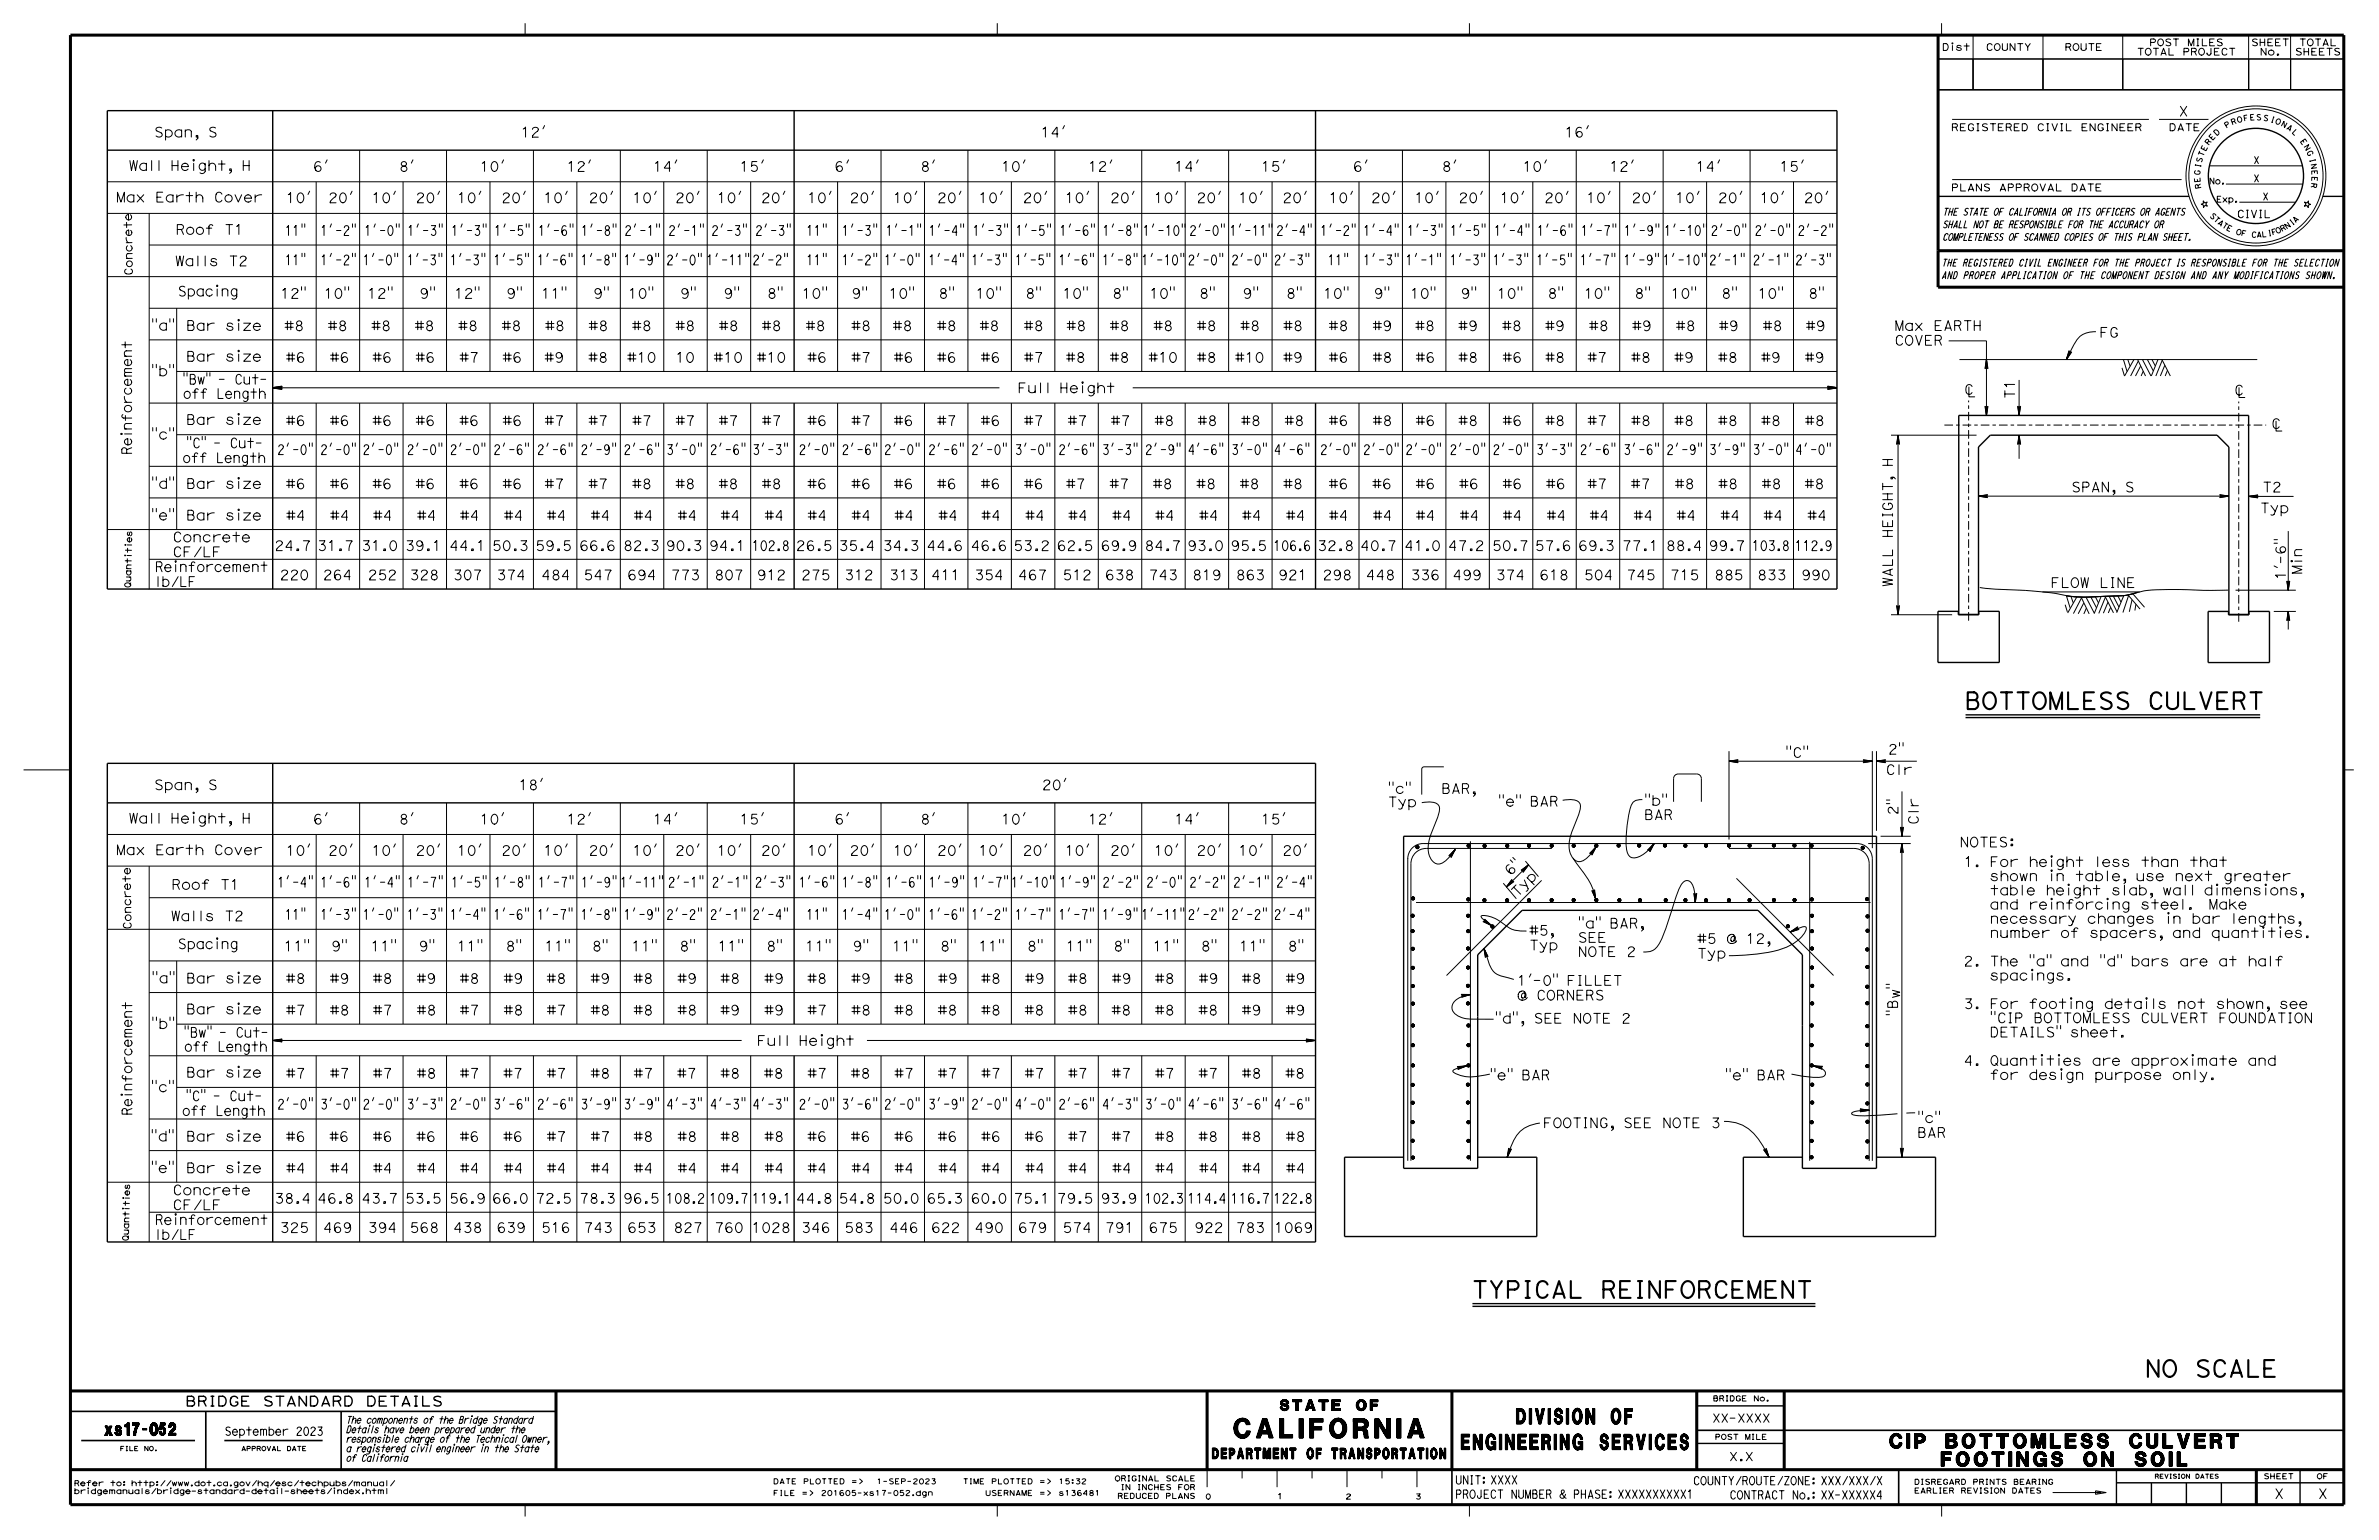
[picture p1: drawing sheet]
<svg xmlns="http://www.w3.org/2000/svg" width="432mm" height="279mm" viewBox="0 0 432 279" stroke-linecap="round" stroke-linejoin="round" font-family="sans-serif">
<defs><g id="words">
<text font-size="3.5" x="224" y="260.9">CALIFORNIA</text>
<g font-size="3">
<text x="356.6" y="128.6">BOTTOMLESS CULVERT</text>
<text x="267.1" y="235.5">TYPICAL REINFORCEMENT</text>
<text x="389.3" y="249.8">NO SCALE</text>
</g>
<g font-size="2.8">
<text x="265.2" y="263">ENGINEERING SERVICES</text>
<text x="275.2" y="258.3">DIVISION OF</text>
</g>
<g font-size="2.6">
<text x="343" y="262.7">CIP BOTTOMLESS CULVERT</text>
<text x="352.3" y="266">FOOTINGS ON SOIL</text>
</g>
<text font-size="2.2" x="19" y="260.4">xs17-052</text>
<g font-size="1.9">
<text x="232.3" y="255.9">STATE OF</text>
<text x="220" y="264.7">DEPARTMENT OF TRANSPORTATION</text>
</g>
<g font-size="1.8">
<text x="395.4" y="21.1">X</text>
<text x="28" y="24.9">Span, S</text>
<text x="94.5" y="24.9">12'</text>
<text x="188.9" y="24.9">14'</text>
<text x="283.9" y="24.9">16'</text>
<text x="23.3" y="30.9">Wall Height, H</text>
<text x="56.8" y="31.1">6'</text>
<text x="72.4" y="31.1">8'</text>
<text x="87.1" y="31.1">10'</text>
<text x="102.8" y="31.1">12'</text>
<text x="118.5" y="31.1">14'</text>
<text x="134.2" y="31.1">15'</text>
<text x="151.4" y="31.1">6'</text>
<text x="167" y="31.1">8'</text>
<text x="181.7" y="31.1">10'</text>
<text x="197.5" y="31.1">12'</text>
<text x="213.1" y="31.1">14'</text>
<text x="228.9" y="31.1">15'</text>
<text x="245.6" y="31.1">6'</text>
<text x="261.7" y="31.1">8'</text>
<text x="276.3" y="31.1">10'</text>
<text x="292.1" y="31.1">12'</text>
<text x="307.8" y="31.1">14'</text>
<text x="323" y="31.1">15'</text>
<text x="21.1" y="36.7">Max Earth Cover</text>
<text x="51.9" y="36.8">10'</text>
<text x="59.6" y="36.8">20'</text>
<text x="67.4" y="36.8">10'</text>
<text x="75.4" y="36.8">20'</text>
<text x="82.9" y="36.8">10'</text>
<text x="91" y="36.8">20'</text>
<text x="98.6" y="36.8">10'</text>
<text x="106.8" y="36.8">20'</text>
<text x="114.8" y="36.8">10'</text>
<text x="122.5" y="36.8">20'</text>
<text x="130.1" y="36.8">10'</text>
<text x="138.1" y="36.8">20'</text>
<text x="146.5" y="36.8">10'</text>
<text x="154.2" y="36.8">20'</text>
<text x="162.1" y="36.8">10'</text>
<text x="170.1" y="36.8">20'</text>
<text x="177.6" y="36.8">10'</text>
<text x="185.6" y="36.8">20'</text>
<text x="193.3" y="36.8">10'</text>
<text x="201.5" y="36.8">20'</text>
<text x="209.4" y="36.8">10'</text>
<text x="217.2" y="36.8">20'</text>
<text x="224.7" y="36.8">10'</text>
<text x="232.7" y="36.8">20'</text>
<text x="241.1" y="36.8">10'</text>
<text x="248.8" y="36.8">20'</text>
<text x="256.7" y="36.8">10'</text>
<text x="264.7" y="36.8">20'</text>
<text x="272.2" y="36.8">10'</text>
<text x="280.3" y="36.8">20'</text>
<text x="287.9" y="36.8">10'</text>
<text x="296.1" y="36.8">20'</text>
<text x="304" y="36.8">10'</text>
<text x="311.8" y="36.8">20'</text>
<text x="319.4" y="36.8">10'</text>
<text x="327.4" y="36.8">20'</text>
<text x="31.9" y="42.5">Roof T1</text>
<text x="51.7" y="42.7">11&quot;</text>
<text x="58.1" y="42.7">1'-2&quot; 1'-0&quot; 1'-3&quot; 1'-3&quot; 1'-5&quot; 1'-6&quot; 1'-8&quot; 2'-1&quot; 2'-1&quot;</text>
<text x="129.1" y="42.7">2'-3&quot;</text>
<text x="137.1" y="42.7">2'-3&quot;</text>
<text x="146.3" y="42.7">11&quot;</text>
<text x="152.8" y="42.7">1'-3&quot;</text>
<text x="160.7" y="42.7">1'-1&quot;</text>
<text x="168.5" y="42.7">1'-4&quot;</text>
<text x="176.5" y="42.7">1'-3&quot;</text>
<text x="184.3" y="42.7">1'-5&quot;</text>
<text x="192.3" y="42.7">1'-6&quot;</text>
<text x="200.1" y="42.7">1'-8&quot;</text>
<text x="207.4" y="42.7">1'-10&quot;</text>
<text x="215.9" y="42.7">2'-0&quot;</text>
<text x="223.1" y="42.7">1'-11&quot;</text>
<text x="231.6" y="42.7">2'-4&quot;</text>
<text x="239.6" y="42.7">1'-2&quot; 1'-4&quot;</text>
<text x="255.4" y="42.7">1'-3&quot; 1'-5&quot;</text>
<text x="271.1" y="42.7">1'-4&quot; 1'-6&quot;</text>
<text x="286.9" y="42.7">1'-7&quot; 1'-9&quot;</text>
<text x="302" y="42.7">1'-10&quot;</text>
<text x="310.5" y="42.7">2'-0&quot;</text>
<text x="318.5" y="42.7">2'-0&quot; 2'-2&quot;</text>
<text x="31.8" y="48.2">Walls T2</text>
<text x="32.3" y="53.7">Spacing</text>
<text x="51.7" y="48">11&quot;</text>
<text x="58.1" y="48">1'-2&quot; 1'-0&quot; 1'-3&quot; 1'-3&quot;</text>
<text x="89.6" y="48">1'-5&quot;</text>
<text x="97.5" y="48">1'-6&quot;</text>
<text x="105.4" y="48">1'-8&quot; 1'-9&quot; 2'-0&quot; 1'-11&quot;</text>
<text x="136.6" y="48">2'-2&quot;</text>
<text x="146.3" y="48">11&quot;</text>
<text x="152.8" y="48">1'-2&quot; 1'-0&quot; 1'-4&quot; 1'-3&quot; 1'-5&quot; 1'-6&quot; 1'-8&quot; 1'-10&quot;</text>
<text x="215.6" y="48">2'-0&quot; 2'-0&quot; 2'-3&quot;</text>
<text x="241" y="48">11&quot;</text>
<text x="247.4" y="48">1'-3&quot; 1'-1&quot; 1'-3&quot; 1'-3&quot; 1'-5&quot; 1'-7&quot; 1'-9&quot; 1'-10&quot;</text>
<text x="310.2" y="48">2'-1&quot; 2'-1&quot; 2'-3&quot;</text>
<text x="27.4" y="59.9">&quot;a&quot;</text>
<text x="33.8" y="59.9">Bar size</text>
<text x="50.9" y="54.1">12&quot;</text>
<text x="51.6" y="60">#8</text>
<text x="58.7" y="54.1">10&quot;</text>
<text x="59.5" y="60">#8</text>
<text x="66.6" y="54.1">12&quot;</text>
<text x="67.4" y="60">#8</text>
<text x="75.3" y="60">#8</text>
<text x="76.1" y="54.1">9&quot;</text>
<text x="82.4" y="54.1">12&quot;</text>
<text x="83.1" y="60">#8</text>
<text x="91" y="60">#8</text>
<text x="91.9" y="54.1">9&quot;</text>
<text x="98.2" y="54.1">11&quot;</text>
<text x="98.9" y="60">#8</text>
<text x="106.8" y="60">#8</text>
<text x="107.6" y="54.1">9&quot;</text>
<text x="114" y="54.1">10&quot;</text>
<text x="114.7" y="60">#8</text>
<text x="122.6" y="60">#8</text>
<text x="123.4" y="54.1">9&quot;</text>
<text x="130.5" y="60">#8</text>
<text x="131.3" y="54.1">9&quot;</text>
<text x="138.3" y="60">#8</text>
<text x="139.2" y="54.1">8&quot;</text>
<text x="145.5" y="54.1">10&quot;</text>
<text x="146.2" y="60">#8</text>
<text x="154.5" y="60">#8</text>
<text x="154.5" y="54.1">9&quot;</text>
<text x="161.3" y="54.1">10&quot;</text>
<text x="162" y="60">#8</text>
<text x="170" y="60">#8</text>
<text x="170.3" y="54.1">8&quot;</text>
<text x="177" y="54.1">10&quot;</text>
<text x="177.8" y="60">#8</text>
<text x="185.8" y="60">#8</text>
<text x="186.1" y="54.1">8&quot;</text>
<text x="192.8" y="54.1">10&quot;</text>
<text x="193.6" y="60">#8</text>
<text x="201.4" y="60">#8</text>
<text x="201.8" y="54.1">8&quot;</text>
<text x="208.6" y="54.1">10&quot;</text>
<text x="209.3" y="60">#8</text>
<text x="217.2" y="60">#8</text>
<text x="217.6" y="54.1">8&quot;</text>
<text x="225.1" y="60">#8</text>
<text x="225.5" y="54.1">9&quot;</text>
<text x="232.9" y="60">#8</text>
<text x="233.4" y="54.1">8&quot;</text>
<text x="240.1" y="54.1">10&quot;</text>
<text x="241.2" y="60">#8</text>
<text x="249.1" y="60">#9</text>
<text x="249.3" y="54.1">9&quot;</text>
<text x="255.9" y="54.1">10&quot;</text>
<text x="256.8" y="60">#8</text>
<text x="264.7" y="60">#9</text>
<text x="265.1" y="54.1">9&quot;</text>
<text x="271.7" y="54.1">10&quot;</text>
<text x="272.6" y="60">#8</text>
<text x="280.4" y="60">#9</text>
<text x="280.9" y="54.1">8&quot;</text>
<text x="287.5" y="54.1">10&quot;</text>
<text x="288.4" y="60">#8</text>
<text x="296.2" y="60">#9</text>
<text x="296.6" y="54.1">8&quot;</text>
<text x="303.2" y="54.1">10&quot;</text>
<text x="304.2" y="60">#8</text>
<text x="312" y="60">#9</text>
<text x="312.4" y="54.1">8&quot;</text>
<text x="319" y="54.1">10&quot;</text>
<text x="319.9" y="60">#8</text>
<text x="327.8" y="60">#9</text>
<text x="328.2" y="54.1">8&quot;</text>
<text x="343.9" y="60">Max EARTH</text>
<text x="33.8" y="65.5">Bar size</text>
<text x="51.9" y="65.7">#6</text>
<text x="59.9" y="65.7">#6</text>
<text x="67.6" y="65.7">#6</text>
<text x="75.4" y="65.7">#6</text>
<text x="83.4" y="65.7">#7</text>
<text x="91.2" y="65.7">#6</text>
<text x="98.8" y="65.7">#9</text>
<text x="106.8" y="65.7">#8</text>
<text x="113.8" y="65.7">#10</text>
<text x="122.6" y="65.7">10</text>
<text x="129.5" y="65.7">#10</text>
<text x="137.3" y="65.7">#10</text>
<text x="146.5" y="65.7">#6</text>
<text x="154.5" y="65.7">#7</text>
<text x="162.2" y="65.7">#6</text>
<text x="170" y="65.7">#6</text>
<text x="178" y="65.7">#6</text>
<text x="185.8" y="65.7">#7</text>
<text x="193.5" y="65.7">#8</text>
<text x="201.4" y="65.7">#8</text>
<text x="208.4" y="65.7">#10</text>
<text x="217.2" y="65.7">#8</text>
<text x="224.1" y="65.7">#10</text>
<text x="232.9" y="65.7">#9</text>
<text x="241.2" y="65.7">#6</text>
<text x="249.1" y="65.7">#8</text>
<text x="256.9" y="65.7">#6</text>
<text x="264.7" y="65.7">#8</text>
<text x="272.7" y="65.7">#6</text>
<text x="280.5" y="65.7">#8</text>
<text x="288.1" y="65.7">#7</text>
<text x="296" y="65.7">#8</text>
<text x="303.9" y="65.7">#9</text>
<text x="311.8" y="65.7">#8</text>
<text x="319.6" y="65.7">#9</text>
<text x="327.6" y="65.7">#9</text>
<text x="343.9" y="62.6">COVER</text>
<text x="381" y="61.2">FG</text>
<text x="27.4" y="68.2">&quot;b&quot;</text>
<text x="33.1" y="69.7">&quot;Bw&quot; - Cut-</text>
<text x="184.7" y="71.3">Full Height</text>
<text x="33.2" y="72.3">off Length</text>
<text x="33.8" y="77">Bar size</text>
<text x="51.9" y="77.2">#6</text>
<text x="59.9" y="77.2">#6</text>
<text x="67.6" y="77.2">#6</text>
<text x="75.4" y="77.2">#6</text>
<text x="83.4" y="77.2">#6</text>
<text x="91.2" y="77.2">#6</text>
<text x="98.8" y="77.2">#7</text>
<text x="106.8" y="77.2">#7</text>
<text x="114.7" y="77.2">#7</text>
<text x="122.6" y="77.2">#7</text>
<text x="130.4" y="77.2">#7</text>
<text x="138.3" y="77.2">#7</text>
<text x="146.5" y="77.2">#6</text>
<text x="154.5" y="77.2">#7</text>
<text x="162.2" y="77.2">#6</text>
<text x="170.1" y="77.2">#7</text>
<text x="178" y="77.2">#6</text>
<text x="185.8" y="77.2">#7</text>
<text x="193.8" y="77.2">#7</text>
<text x="201.6" y="77.2">#7</text>
<text x="209.5" y="77.2">#8</text>
<text x="217.4" y="77.2">#8</text>
<text x="225.2" y="77.2">#8</text>
<text x="233.1" y="77.2">#8</text>
<text x="241.2" y="77.2">#6</text>
<text x="249.1" y="77.2">#8</text>
<text x="256.9" y="77.2">#6</text>
<text x="264.7" y="77.2">#8</text>
<text x="272.7" y="77.2">#6</text>
<text x="280.5" y="77.2">#8</text>
<text x="288.1" y="77.2">#7</text>
<text x="296" y="77.2">#8</text>
<text x="303.9" y="77.2">#8</text>
<text x="311.8" y="77.2">#8</text>
<text x="319.6" y="77.2">#8</text>
<text x="327.6" y="77.2">#8</text>
<text x="365.7" y="72.4" transform="rotate(-90 365.7 72.4)">T1</text>
<text x="27.4" y="79.7">&quot;c&quot;</text>
<text x="33.1" y="83.9">off Length</text>
<text x="33.8" y="81.3">&quot;C&quot; - Cut-</text>
<text x="50.3" y="82.5">2'-0&quot; 2'-0&quot; 2'-0&quot;</text>
<text x="73.8" y="82.5">2'-0&quot;</text>
<text x="81.6" y="82.5">2'-0&quot;</text>
<text x="89.6" y="82.5">2'-6&quot; 2'-6&quot; 2'-9&quot; 2'-6&quot; 3'-0&quot; 2'-6&quot; 3'-3&quot;</text>
<text x="145" y="82.5">2'-0&quot; 2'-6&quot; 2'-0&quot; 2'-6&quot; 2'-0&quot; 3'-0&quot; 2'-6&quot; 3'-3&quot; 2'-9&quot;</text>
<text x="215.6" y="82.5">4'-6&quot; 3'-0&quot;</text>
<text x="231.2" y="82.5">4'-6&quot;</text>
<text x="239.6" y="82.5">2'-0&quot; 2'-0&quot;</text>
<text x="255.1" y="82.5">2'-0&quot;</text>
<text x="263.1" y="82.5">2'-0&quot;</text>
<text x="270.9" y="82.5">2'-0&quot;</text>
<text x="278.8" y="82.5">3'-3&quot;</text>
<text x="286.7" y="82.5">2'-6&quot; 3'-6&quot;</text>
<text x="302.5" y="82.5">2'-9&quot; 3'-9&quot; 3'-0&quot; 4'-0&quot;</text>
<text x="27.4" y="88.6">&quot;d&quot;</text>
<text x="33.8" y="88.6">Bar size</text>
<text x="51.9" y="88.7">#6</text>
<text x="59.9" y="88.7">#6</text>
<text x="67.6" y="88.7">#6</text>
<text x="75.4" y="88.7">#6</text>
<text x="83.4" y="88.7">#6</text>
<text x="91.2" y="88.7">#6</text>
<text x="98.8" y="88.7">#7</text>
<text x="106.8" y="88.7">#7</text>
<text x="114.7" y="88.7">#8</text>
<text x="122.6" y="88.7">#8</text>
<text x="130.4" y="88.7">#8</text>
<text x="138.3" y="88.7">#8</text>
<text x="146.5" y="88.7">#6</text>
<text x="154.5" y="88.7">#6</text>
<text x="162.2" y="88.7">#6</text>
<text x="170" y="88.7">#6</text>
<text x="178" y="88.7">#6</text>
<text x="185.8" y="88.7">#6</text>
<text x="193.5" y="88.7">#7</text>
<text x="201.4" y="88.7">#7</text>
<text x="209.2" y="88.7">#8</text>
<text x="217.1" y="88.7">#8</text>
<text x="225" y="88.7">#8</text>
<text x="232.9" y="88.7">#8</text>
<text x="241.2" y="88.7">#6</text>
<text x="249" y="88.7">#6</text>
<text x="256.9" y="88.7">#6</text>
<text x="264.8" y="88.7">#6</text>
<text x="272.7" y="88.7">#6</text>
<text x="280.6" y="88.7">#6</text>
<text x="288.1" y="88.7">#7</text>
<text x="296" y="88.7">#7</text>
<text x="304" y="88.7">#8</text>
<text x="311.9" y="88.7">#8</text>
<text x="319.7" y="88.7">#8</text>
<text x="327.5" y="88.7">#8</text>
<text x="375.9" y="89.3">SPAN, S</text>
<text x="410.6" y="89.3">T2</text>
<text x="27.4" y="94.3">&quot;e&quot;</text>
<text x="33.8" y="94.4">Bar size</text>
<text x="51.9" y="94.4">#4</text>
<text x="59.9" y="94.4">#4</text>
<text x="67.7" y="94.4">#4</text>
<text x="75.7" y="94.4">#4</text>
<text x="83.5" y="94.4">#4</text>
<text x="91.4" y="94.4">#4</text>
<text x="99.2" y="94.4">#4</text>
<text x="107.2" y="94.4">#4</text>
<text x="115" y="94.4">#4</text>
<text x="123" y="94.4">#4</text>
<text x="130.8" y="94.4">#4</text>
<text x="138.8" y="94.4">#4</text>
<text x="146.6" y="94.4">#4</text>
<text x="154.5" y="94.4">#4</text>
<text x="162.3" y="94.4">#4</text>
<text x="170.3" y="94.4">#4</text>
<text x="178.1" y="94.4">#4</text>
<text x="186.1" y="94.4">#4</text>
<text x="193.9" y="94.4">#4</text>
<text x="201.9" y="94.4">#4</text>
<text x="209.7" y="94.4">#4</text>
<text x="217.6" y="94.4">#4</text>
<text x="225.4" y="94.4">#4</text>
<text x="233.4" y="94.4">#4</text>
<text x="241.2" y="94.4">#4</text>
<text x="249.2" y="94.4">#4</text>
<text x="257" y="94.4">#4</text>
<text x="264.9" y="94.4">#4</text>
<text x="272.7" y="94.4">#4</text>
<text x="280.7" y="94.4">#4</text>
<text x="288.5" y="94.4">#4</text>
<text x="296.5" y="94.4">#4</text>
<text x="304.3" y="94.4">#4</text>
<text x="312.3" y="94.4">#4</text>
<text x="320.1" y="94.4">#4</text>
<text x="328" y="94.4">#4</text>
<text x="410.2" y="93.1">Typ</text>
<text x="31.3" y="101">CF/LF</text>
<text x="31.3" y="98.3">Concrete</text>
<text x="49.8" y="99.9">24.7</text>
<text x="57.6" y="99.9">31.7</text>
<text x="65.6" y="99.9">31.0 39.1</text>
<text x="81.5" y="99.9">44.1 50.3 59.5</text>
<text x="105.1" y="99.9">66.6</text>
<text x="113.1" y="99.9">82.3 90.3 94.1</text>
<text x="136.4" y="99.9">102.8</text>
<text x="144.4" y="99.9">26.5 35.4</text>
<text x="160.2" y="99.9">34.3 44.6</text>
<text x="176.2" y="99.9">46.6 53.2 62.5</text>
<text x="199.8" y="99.9">69.9</text>
<text x="207.7" y="99.9">84.7</text>
<text x="215.5" y="99.9">93.0</text>
<text x="223.3" y="99.9">95.5</text>
<text x="231.1" y="99.9">106.6</text>
<text x="239.1" y="99.9">32.8</text>
<text x="246.8" y="99.9">40.7</text>
<text x="254.9" y="99.9">41.0 47.2</text>
<text x="270.8" y="99.9">50.7 57.6 69.3</text>
<text x="294.4" y="99.9">77.1</text>
<text x="302.3" y="99.9">88.4 99.7</text>
<text x="318" y="99.9">103.8 112.9</text>
<text x="343.5" y="97.7" transform="rotate(-90 343.5 97.7)">HEIGHT, H</text>
<text x="28.1" y="106.4">lb/LF</text>
<text x="28.1" y="103.7">Reinforcement</text>
<text x="50.8" y="105.2">220</text>
<text x="58.6" y="105.2">264</text>
<text x="66.7" y="105.2">252</text>
<text x="74.3" y="105.2">328</text>
<text x="82.2" y="105.2">307</text>
<text x="90.1" y="105.2">374</text>
<text x="98.2" y="105.2">484</text>
<text x="105.9" y="105.2">547</text>
<text x="113.8" y="105.2">694</text>
<text x="121.7" y="105.2">773</text>
<text x="129.6" y="105.2">807</text>
<text x="137.3" y="105.2">912</text>
<text x="145.4" y="105.2">275</text>
<text x="153.2" y="105.2">312</text>
<text x="161.4" y="105.2">313</text>
<text x="169" y="105.2">411</text>
<text x="176.8" y="105.2">354</text>
<text x="184.7" y="105.2">467</text>
<text x="192.8" y="105.2">512</text>
<text x="200.5" y="105.2">638</text>
<text x="208.5" y="105.2">743</text>
<text x="216.4" y="105.2">819</text>
<text x="224.3" y="105.2">863</text>
<text x="232" y="105.2">921</text>
<text x="240" y="105.2">298</text>
<text x="247.9" y="105.2">448</text>
<text x="256" y="105.2">336</text>
<text x="263.6" y="105.2">499</text>
<text x="271.5" y="105.2">374</text>
<text x="279.4" y="105.2">618</text>
<text x="287.5" y="105.2">504</text>
<text x="295.2" y="105.2">745</text>
<text x="303.1" y="105.2">715</text>
<text x="311.1" y="105.2">885</text>
<text x="318.9" y="105.2">833</text>
<text x="326.9" y="105.2">990</text>
<text x="343.5" y="106.5" transform="rotate(-90 343.5 106.5)">WALL</text>
<text x="372.2" y="106.6">FLOW LINE</text>
<text x="414.8" y="105.2" transform="rotate(-90 414.8 105.2)">1'-6&quot;</text>
<text x="417.8" y="104.2" transform="rotate(-90 417.8 104.2)">Min</text>
<text x="324" y="137.4">&quot;C&quot;</text>
<text x="342.7" y="136.8">2&quot;</text>
<text x="28" y="143.3">Span, S</text>
<text x="94.1" y="143.3">18'</text>
<text x="189.1" y="143.3">20'</text>
<text x="251.9" y="144">&quot;c&quot;</text>
<text x="260.2" y="144">BAR,</text>
<text x="342.3" y="140.5">Clr</text>
<text x="23.3" y="149.3">Wall Height, H</text>
<text x="56.8" y="149.5">6'</text>
<text x="72.4" y="149.5">8'</text>
<text x="87.1" y="149.5">10'</text>
<text x="102.8" y="149.5">12'</text>
<text x="118.5" y="149.5">14'</text>
<text x="134.2" y="149.5">15'</text>
<text x="151.4" y="149.5">6'</text>
<text x="167" y="149.5">8'</text>
<text x="181.7" y="149.5">10'</text>
<text x="197.5" y="149.5">12'</text>
<text x="213.1" y="149.5">14'</text>
<text x="228.9" y="149.5">15'</text>
<text x="251.9" y="146.4">Typ</text>
<text x="271.9" y="146.3">&quot;e&quot; BAR</text>
<text x="298.4" y="148.7">BAR</text>
<text x="298.4" y="146.1">&quot;b&quot;</text>
<text x="344.5" y="147.9" transform="rotate(-90 344.5 147.9)">2&quot;</text>
<text x="348.2" y="149.6" transform="rotate(-90 348.2 149.6)">Clr</text>
<text x="21.1" y="155.1">Max Earth Cover</text>
<text x="51.9" y="155.2">10'</text>
<text x="59.6" y="155.2">20'</text>
<text x="67.4" y="155.2">10'</text>
<text x="75.4" y="155.2">20'</text>
<text x="82.9" y="155.2">10'</text>
<text x="91" y="155.2">20'</text>
<text x="98.6" y="155.2">10'</text>
<text x="106.8" y="155.2">20'</text>
<text x="114.8" y="155.2">10'</text>
<text x="122.5" y="155.2">20'</text>
<text x="130.1" y="155.2">10'</text>
<text x="138.1" y="155.2">20'</text>
<text x="146.5" y="155.2">10'</text>
<text x="154.2" y="155.2">20'</text>
<text x="162.1" y="155.2">10'</text>
<text x="170.1" y="155.2">20'</text>
<text x="177.6" y="155.2">10'</text>
<text x="185.6" y="155.2">20'</text>
<text x="193.3" y="155.2">10'</text>
<text x="201.5" y="155.2">20'</text>
<text x="209.4" y="155.2">10'</text>
<text x="217.2" y="155.2">20'</text>
<text x="224.7" y="155.2">10'</text>
<text x="232.7" y="155.2">20'</text>
<text x="355.7" y="153.7">NOTES:</text>
<text x="31.1" y="161.4">Roof T1</text>
<text x="50.3" y="160.9">1'-4&quot;</text>
<text x="58.1" y="160.9">1'-6&quot;</text>
<text x="66.1" y="160.9">1'-4&quot;</text>
<text x="73.9" y="160.9">1'-7&quot; 1'-5&quot; 1'-8&quot; 1'-7&quot; 1'-9&quot;1'-11&quot;</text>
<text x="121.2" y="160.9">2'-1&quot; 2'-1&quot; 2'-3&quot; 1'-6&quot; 1'-8&quot; 1'-6&quot; 1'-9&quot; 1'-7&quot;1'-10&quot;</text>
<text x="192.3" y="160.9">1'-9&quot; 2'-2&quot; 2'-0&quot; 2'-2&quot; 2'-1&quot; 2'-4&quot;</text>
<text x="274.1" y="159" transform="rotate(-45 274.1 159)">6 &quot;</text>
<text x="356.4" y="157.2">1. For height less than that</text>
<text x="361.1" y="159.8">shown in table, use next greater</text>
<text x="31" y="167.1">Walls T2</text>
<text x="51.7" y="166.8">11&quot;</text>
<text x="58.1" y="166.8">1'-3&quot; 1'-0&quot; 1'-3&quot; 1'-4&quot; 1'-6&quot; 1'-7&quot; 1'-8&quot; 1'-9&quot; 2'-2&quot; 2'-1&quot; 2'-4&quot;</text>
<text x="146.3" y="166.8">11&quot;</text>
<text x="152.8" y="166.8">1'-4&quot;</text>
<text x="160.5" y="166.8">1'-0&quot;</text>
<text x="168.5" y="166.8">1'-6&quot;</text>
<text x="176.3" y="166.8">1'-2&quot;</text>
<text x="184.2" y="166.8">1'-7&quot;</text>
<text x="192.1" y="166.8">1'-7&quot; 1'-9&quot; 1'-11&quot;</text>
<text x="215.6" y="166.8">2'-2&quot; 2'-2&quot; 2'-4&quot;</text>
<text x="275.4" y="162.9" transform="rotate(-45 275.4 162.9)">T y p</text>
<text x="361.1" y="167.5">necessary changes in bar lengths,</text>
<text x="361.1" y="165">and reinforcing steel.</text>
<text x="361.1" y="162.4">table height slab, wall dimensions,</text>
<text x="398.5" y="165">Make</text>
<text x="32.3" y="172.1">Spacing</text>
<text x="51.5" y="172.5">11&quot;</text>
<text x="60.1" y="172.5">9&quot;</text>
<text x="67.2" y="172.5">11&quot;</text>
<text x="76" y="172.5">9&quot;</text>
<text x="82.9" y="172.5">11&quot;</text>
<text x="91.7" y="172.5">8&quot;</text>
<text x="98.8" y="172.5">11&quot;</text>
<text x="107.4" y="172.5">8&quot;</text>
<text x="114.6" y="172.5">11&quot;</text>
<text x="123.3" y="172.5">8&quot;</text>
<text x="130.2" y="172.5">11&quot;</text>
<text x="139.1" y="172.5">8&quot;</text>
<text x="146.1" y="172.5">11&quot;</text>
<text x="154.7" y="172.5">9&quot;</text>
<text x="161.9" y="172.5">11&quot;</text>
<text x="170.6" y="172.5">8&quot;</text>
<text x="177.6" y="172.5">11&quot;</text>
<text x="186.4" y="172.5">8&quot;</text>
<text x="193.4" y="172.5">11&quot;</text>
<text x="202.1" y="172.5">8&quot;</text>
<text x="209.2" y="172.5">11&quot;</text>
<text x="217.9" y="172.5">8&quot;</text>
<text x="224.9" y="172.5">11&quot;</text>
<text x="233.7" y="172.5">8&quot;</text>
<text x="277.5" y="172.4">Typ</text>
<text x="277.5" y="169.7">#5,</text>
<text x="286.4" y="173.5">NOTE 2</text>
<text x="286.4" y="171">SEE</text>
<text x="286.4" y="168.4">&quot;a&quot; BAR,</text>
<text x="308" y="173.9">Typ</text>
<text x="308" y="171.2">#5 @ 12,</text>
<text x="361.1" y="170.1">number of spacers, and quantities.</text>
<text x="27.5" y="178.3">&quot;a&quot;</text>
<text x="33.8" y="178.4">Bar size</text>
<text x="51.9" y="178.4">#8</text>
<text x="59.8" y="178.4">#9</text>
<text x="67.6" y="178.4">#8</text>
<text x="75.6" y="178.4">#9</text>
<text x="83.4" y="178.4">#8</text>
<text x="91.4" y="178.4">#9</text>
<text x="99.2" y="178.4">#8</text>
<text x="107.2" y="178.4">#9</text>
<text x="115" y="178.4">#8</text>
<text x="122.9" y="178.4">#9</text>
<text x="130.7" y="178.4">#8</text>
<text x="138.7" y="178.4">#9</text>
<text x="146.5" y="178.4">#8</text>
<text x="154.5" y="178.4">#9</text>
<text x="162.3" y="178.4">#8</text>
<text x="170.2" y="178.4">#9</text>
<text x="178.1" y="178.4">#8</text>
<text x="186" y="178.4">#9</text>
<text x="193.8" y="178.4">#8</text>
<text x="201.8" y="178.4">#9</text>
<text x="209.6" y="178.4">#8</text>
<text x="217.6" y="178.4">#9</text>
<text x="225.4" y="178.4">#8</text>
<text x="233.3" y="178.4">#9</text>
<text x="275.3" y="178.8">1'-0&quot; FILLET</text>
<text x="356.4" y="175.3">2. The &quot;a&quot; and &quot;d&quot; bars are at half</text>
<text x="361.1" y="177.8">spacings.</text>
<text x="33.8" y="184">Bar size</text>
<text x="51.9" y="184.1">#7</text>
<text x="59.8" y="184.1">#8</text>
<text x="67.7" y="184.1">#7</text>
<text x="75.6" y="184.1">#8</text>
<text x="83.4" y="184.1">#7</text>
<text x="91.4" y="184.1">#8</text>
<text x="99.2" y="184.1">#7</text>
<text x="107.2" y="184.1">#8</text>
<text x="115" y="184.1">#8</text>
<text x="122.9" y="184.1">#8</text>
<text x="130.7" y="184.1">#9</text>
<text x="138.7" y="184.1">#9</text>
<text x="146.5" y="184.1">#7</text>
<text x="154.5" y="184.1">#8</text>
<text x="162.3" y="184.1">#8</text>
<text x="170.2" y="184.1">#8</text>
<text x="178.1" y="184.1">#8</text>
<text x="185.9" y="184.1">#8</text>
<text x="193.8" y="184.1">#8</text>
<text x="201.7" y="184.1">#8</text>
<text x="209.6" y="184.1">#8</text>
<text x="217.5" y="184.1">#8</text>
<text x="225.4" y="184.1">#9</text>
<text x="233.3" y="184.1">#9</text>
<text x="271.3" y="185.6">&quot;d&quot;, SEE NOTE 2</text>
<text x="275.3" y="181.4">@ CORNERS</text>
<text x="344.4" y="184.4" transform="rotate(-90 344.4 184.4)">&quot;Bw&quot;</text>
<text x="356.4" y="183">3. For footing details not shown, see</text>
<text x="361.1" y="185.6">&quot;CIP BOTTOMLESS CULVERT FOUNDATION</text>
<text x="27.4" y="186.6">&quot;b&quot;</text>
<text x="33.3" y="188.2">&quot;Bw&quot; - Cut-</text>
<text x="33.4" y="190.7">off Length</text>
<text x="137.4" y="189.7">Full Height</text>
<text x="361.1" y="188.1">DETAILS&quot; sheet.</text>
<text x="33.8" y="195.4">Bar size</text>
<text x="51.9" y="195.6">#7</text>
<text x="59.9" y="195.6">#7</text>
<text x="67.7" y="195.6">#7</text>
<text x="75.6" y="195.6">#8</text>
<text x="83.4" y="195.6">#7</text>
<text x="91.3" y="195.6">#7</text>
<text x="99.2" y="195.6">#7</text>
<text x="107.2" y="195.6">#8</text>
<text x="115" y="195.6">#7</text>
<text x="122.9" y="195.6">#7</text>
<text x="130.7" y="195.6">#8</text>
<text x="138.6" y="195.6">#8</text>
<text x="146.5" y="195.6">#7</text>
<text x="154.4" y="195.6">#8</text>
<text x="162.3" y="195.6">#7</text>
<text x="170.2" y="195.6">#7</text>
<text x="178.1" y="195.6">#7</text>
<text x="186" y="195.6">#7</text>
<text x="193.8" y="195.6">#7</text>
<text x="201.7" y="195.6">#7</text>
<text x="209.6" y="195.6">#7</text>
<text x="217.5" y="195.6">#7</text>
<text x="225.4" y="195.6">#8</text>
<text x="233.3" y="195.6">#8</text>
<text x="270.4" y="195.9">&quot;e&quot; BAR</text>
<text x="313.1" y="195.9">&quot;e&quot; BAR</text>
<text x="356.4" y="193.3">4. Quantities are approximate and</text>
<text x="361.1" y="195.9">for design purpose only.</text>
<text x="27.4" y="198.1">&quot;c&quot;</text>
<text x="33.1" y="202.4">off Length</text>
<text x="33.7" y="199.7">&quot;C&quot; - Cut-</text>
<text x="50.3" y="201.2">2'-0&quot; 3'-0&quot; 2'-0&quot; 3'-3&quot; 2'-0&quot; 3'-6&quot; 2'-6&quot; 3'-9&quot;</text>
<text x="113.2" y="201.2">3'-9&quot; 4'-3&quot; 4'-3&quot; 4'-3&quot;</text>
<text x="145" y="201.2">2'-0&quot; 3'-6&quot; 2'-0&quot; 3'-9&quot; 2'-0&quot; 4'-0&quot; 2'-6&quot; 4'-3&quot; 3'-0&quot; 4'-6&quot;</text>
<text x="223.5" y="201.2">3'-6&quot;</text>
<text x="231.2" y="201.2">4'-6&quot;</text>
<text x="348" y="203.7">&quot;c&quot;</text>
<text x="27.3" y="207">&quot;d&quot;</text>
<text x="33.8" y="207">Bar size</text>
<text x="51.9" y="207.1">#6</text>
<text x="59.8" y="207.1">#6</text>
<text x="67.7" y="207.1">#6</text>
<text x="75.5" y="207.1">#6</text>
<text x="83.4" y="207.1">#6</text>
<text x="91.3" y="207.1">#6</text>
<text x="99.2" y="207.1">#7</text>
<text x="107.2" y="207.1">#7</text>
<text x="115" y="207.1">#8</text>
<text x="122.9" y="207.1">#8</text>
<text x="130.7" y="207.1">#8</text>
<text x="138.7" y="207.1">#8</text>
<text x="146.5" y="207.1">#6</text>
<text x="154.4" y="207.1">#6</text>
<text x="162.3" y="207.1">#6</text>
<text x="170.2" y="207.1">#6</text>
<text x="178.1" y="207.1">#6</text>
<text x="186" y="207.1">#6</text>
<text x="193.8" y="207.1">#7</text>
<text x="201.7" y="207.1">#7</text>
<text x="209.6" y="207.1">#8</text>
<text x="217.5" y="207.1">#8</text>
<text x="225.4" y="207.1">#8</text>
<text x="233.4" y="207.1">#8</text>
<text x="280" y="204.6">FOOTING, SEE NOTE 3</text>
<text x="348" y="206.4">BAR</text>
<text x="27.3" y="212.8">&quot;e&quot;</text>
<text x="33.8" y="212.8">Bar size</text>
<text x="51.9" y="212.8">#4</text>
<text x="59.9" y="212.8">#4</text>
<text x="67.7" y="212.8">#4</text>
<text x="75.7" y="212.8">#4</text>
<text x="83.5" y="212.8">#4</text>
<text x="91.4" y="212.8">#4</text>
<text x="99.2" y="212.8">#4</text>
<text x="107.2" y="212.8">#4</text>
<text x="115" y="212.8">#4</text>
<text x="123" y="212.8">#4</text>
<text x="130.8" y="212.8">#4</text>
<text x="138.8" y="212.8">#4</text>
<text x="146.6" y="212.8">#4</text>
<text x="154.5" y="212.8">#4</text>
<text x="162.3" y="212.8">#4</text>
<text x="170.3" y="212.8">#4</text>
<text x="178.1" y="212.8">#4</text>
<text x="186.1" y="212.8">#4</text>
<text x="193.9" y="212.8">#4</text>
<text x="201.9" y="212.8">#4</text>
<text x="209.7" y="212.8">#4</text>
<text x="217.6" y="212.8">#4</text>
<text x="225.4" y="212.8">#4</text>
<text x="233.4" y="212.8">#4</text>
<text x="31.3" y="219.5">CF/LF</text>
<text x="31.3" y="216.8">Concrete</text>
<text x="49.8" y="218.3">38.4</text>
<text x="57.6" y="218.3">46.8</text>
<text x="65.6" y="218.3">43.7</text>
<text x="73.5" y="218.3">53.5</text>
<text x="81.5" y="218.3">56.9 66.0 72.5</text>
<text x="105.1" y="218.3">78.3</text>
<text x="113.1" y="218.3">96.5</text>
<text x="120.8" y="218.3">108.2 109.7 119.1</text>
<text x="144.4" y="218.3">44.8 54.8</text>
<text x="160.2" y="218.3">50.0 65.3</text>
<text x="176.2" y="218.3">60.0</text>
<text x="183.9" y="218.3">75.1</text>
<text x="191.8" y="218.3">79.5</text>
<text x="199.8" y="218.3">93.9</text>
<text x="207.7" y="218.3">102.3 114.4 116.7 122.8</text>
<text x="28.1" y="224.9">lb/LF</text>
<text x="28.1" y="222.2">Reinforcement</text>
<text x="50.8" y="223.6">325</text>
<text x="58.6" y="223.6">469</text>
<text x="66.7" y="223.6">394</text>
<text x="74.3" y="223.6">568</text>
<text x="82.2" y="223.6">438</text>
<text x="90.1" y="223.6">639</text>
<text x="98.2" y="223.6">516</text>
<text x="105.9" y="223.6">743</text>
<text x="113.8" y="223.6">653</text>
<text x="122.2" y="223.6">827</text>
<text x="129.6" y="223.6">760</text>
<text x="136.4" y="223.6">1028</text>
<text x="145.4" y="223.6">346</text>
<text x="153.2" y="223.6">583</text>
<text x="161.4" y="223.6">446</text>
<text x="169" y="223.6">622</text>
<text x="176.8" y="223.6">490</text>
<text x="184.7" y="223.6">679</text>
<text x="192.8" y="223.6">574</text>
<text x="200.5" y="223.6">791</text>
<text x="208.5" y="223.6">675</text>
<text x="216.7" y="223.6">922</text>
<text x="224.3" y="223.6">783</text>
<text x="231.2" y="223.6">1069</text>
<text x="33.6" y="255.1">BRIDGE STANDARD DETAILS</text>
<text x="412.8" y="271.9">X</text>
<text x="420.7" y="271.9">X</text>
</g>
<g font-size="1.6">
<text x="23.9" y="82.5" transform="rotate(-90 23.9 82.5)">Reinforcem ent</text>
<text x="24" y="202.4" transform="rotate(-90 24 202.4)">Reinforcem ent</text>
</g>
<g font-size="1.5">
<text x="40.8" y="260.4">September 2023</text>
<text x="310.7" y="258">XX-XXXX</text>
<text x="264.1" y="269.3">UNIT: XXXX</text>
<text x="307.3" y="269.4">COUNTY/ROUTE/ZONE: XXX/XXX/X</text>
<text x="313.8" y="265">X.X</text>
<text x="264.1" y="271.8">PROJECT NUMBER &amp; PHASE: XXXXXXXXXX1</text>
<text x="313.9" y="272">CONTRACT No.: XX-XXXXX4</text>
</g>
<g font-size="1.4">
<text x="23.9" y="40.1" transform="rotate(-91 23.9 40.1)">e</text>
<text x="406" y="39.5">CIVIL</text>
<text x="24.1" y="50" transform="rotate(-91 24.1 50)">C o n c r e t</text>
<text x="23.7" y="158.7" transform="rotate(-91 23.7 158.7)">e</text>
<text x="23.8" y="168.6" transform="rotate(-91 23.8 168.6)">C o n c r e t</text>
</g>
<g font-size="1.3">
<text x="354.1" y="23.7">REGISTERED CIVIL ENGINEER</text>
<text x="393.6" y="23.7">DATE</text>
<text x="409" y="29.7">X</text>
<text x="354.1" y="34.7">PLANS APPROVAL DATE</text>
<text x="409" y="33">X</text>
<text x="352.5" y="41.3">SHALL NOT BE RESPONSIBLE FOR THE ACCURACY OR</text>
<text x="352.5" y="39.1">THE STATE OF CALIFORNIA OR ITS OFFICERS OR AGENTS</text>
<text x="410.7" y="36.3">X</text>
<text x="352.5" y="43.6">COMPLETENESS OF SCANNED COPIES OF THIS PLAN SHEET.</text>
<text x="352.4" y="50.6">AND PROPER APPLICATION OF THE COMPONENT DESIGN AND ANY MODIFICATIONS SHOWN.</text>
<text x="352.4" y="48.3">THE REGISTERED CIVIL ENGINEER FOR THE PROJECT IS RESPONSIBLE FOR THE SELECTION</text>
<text x="62.8" y="263.4">a registered civil engineer in the State</text>
<text x="62.8" y="261.7">responsible charge of the Technical Owner,</text>
<text x="62.8" y="260">Details have been prepared under the</text>
<text x="62.8" y="258.2">The components of the Bridge Standard</text>
<text x="62.8" y="265.1">of California</text>
</g>
<g font-size="1.2">
<text x="352.5" y="9.2">Dist</text>
<text x="360.4" y="9.2">COUNTY</text>
<text x="374.7" y="9.2">ROUTE</text>
<text x="387.8" y="10">TOTAL PROJECT</text>
<text x="390.1" y="8.3">POST MILES</text>
<text x="408.6" y="8.3">SHEET</text>
<text x="410.2" y="10">No.</text>
<text x="416.5" y="10">SHEETS</text>
<text x="417.3" y="8.3">TOTAL</text>
</g>
<g font-size="1.1">
<text x="400.9" y="33.4">No.</text>
<text x="402.3" y="36.7">Exp.</text>
<text x="23.8" y="101.2" transform="rotate(-89 23.8 101.2)">i t</text>
<text x="23.9" y="99.3" transform="rotate(-89 23.9 99.3)">i e s</text>
<text x="23.7" y="106.7" transform="rotate(-89 23.7 106.7)">Q u a n t</text>
<text x="23.4" y="219.7" transform="rotate(-89 23.4 219.7)">i t</text>
<text x="23.5" y="217.8" transform="rotate(-89 23.5 217.8)">i e s</text>
<text x="23.3" y="225.2" transform="rotate(-89 23.3 225.2)">Q u a n t</text>
</g>
<g font-size="1">
<text x="404.1" y="23.3" transform="rotate(-31 404.1 23.3)">P</text>
<text x="405.1" y="22.7" transform="rotate(-20 405.1 22.7)">R</text>
<text x="406.1" y="22.3" transform="rotate(-15 406.1 22.3)">O</text>
<text x="407.3" y="22" transform="rotate(-10 407.3 22)">F</text>
<text x="408.4" y="21.8" transform="rotate(-4 408.4 21.8)">E</text>
<text x="409.5" y="21.8" transform="rotate(1 409.5 21.8)">S</text>
<text x="410.7" y="21.8" transform="rotate(12 410.7 21.8)">S</text>
<text x="412" y="22.1" transform="rotate(17 412 22.1)">I</text>
<text x="412.9" y="22.3" transform="rotate(22 412.9 22.3)">O</text>
<text x="413.9" y="22.8" transform="rotate(28 413.9 22.8)">N</text>
<text x="414.9" y="23.3" transform="rotate(33 414.9 23.3)">A</text>
<text x="399.6" y="29.6" transform="rotate(-74 399.6 29.6)">S</text>
<text x="399.9" y="28.5" transform="rotate(-69 399.9 28.5)">T</text>
<text x="400.3" y="27.5" transform="rotate(-63 400.3 27.5)">E</text>
<text x="400.9" y="26.4" transform="rotate(-53 400.9 26.4)">R</text>
<text x="401.5" y="25.5" transform="rotate(-47 401.5 25.5)">E</text>
<text x="402.3" y="24.7" transform="rotate(-42 402.3 24.7)">D</text>
<text x="415.9" y="24" transform="rotate(44 415.9 24)">L</text>
<text x="417.4" y="25.6" transform="rotate(55 417.4 25.6)">E</text>
<text x="418.1" y="26.6" transform="rotate(60 418.1 26.6)">N</text>
<text x="418.6" y="27.6" transform="rotate(65 418.6 27.6)">G</text>
<text x="419.2" y="28.9" transform="rotate(76 419.2 28.9)">I</text>
<text x="419.4" y="29.8" transform="rotate(81 419.4 29.8)">N</text>
<text x="399.3" y="31.8" transform="rotate(-85 399.3 31.8)">G</text>
<text x="399.4" y="33.1" transform="rotate(-96 399.4 33.1)">E</text>
<text x="399.4" y="30.5" transform="rotate(-79 399.4 30.5)">I</text>
<text x="399.6" y="34.2" transform="rotate(-101 399.6 34.2)">R</text>
<text x="419.5" y="33.1" transform="rotate(98 419.5 33.1)">R</text>
<text x="419.6" y="30.9" transform="rotate(87 419.6 30.9)">E</text>
<text x="419.6" y="32" transform="rotate(92 419.6 32)">E</text>
<text x="401" y="39.2" transform="rotate(46 401 39.2)">S</text>
<text x="401.7" y="39.9" transform="rotate(41 401.7 39.9)">T</text>
<text x="402.4" y="40.6" transform="rotate(37 402.4 40.6)">A</text>
<text x="403.2" y="41.1" transform="rotate(32 403.2 41.1)">T</text>
<text x="404" y="41.7" transform="rotate(27 404 41.7)">E</text>
<text x="415" y="41.6" transform="rotate(-34 415 41.6)">N</text>
<text x="416" y="40.9" transform="rotate(-38 416 40.9)">I</text>
<text x="416.6" y="40.5" transform="rotate(-43 416.6 40.5)">A</text>
<text x="405.7" y="42.4" transform="rotate(18 405.7 42.4)">O</text>
<text x="406.7" y="42.7" transform="rotate(13 406.7 42.7)">F</text>
<text x="408.6" y="43" transform="rotate(4 408.6 43)">C</text>
<text x="409.6" y="43.1" transform="rotate(-1 409.6 43.1)">A</text>
<text x="410.5" y="43" transform="rotate(-6 410.5 43)">L</text>
<text x="411.7" y="42.9" transform="rotate(-10 411.7 42.9)">I</text>
<text x="412.4" y="42.7" transform="rotate(-15 412.4 42.7)">F</text>
<text x="413.3" y="42.4" transform="rotate(-24 413.3 42.4)">O</text>
<text x="414.2" y="42.1" transform="rotate(-29 414.2 42.1)">R</text>
<text x="310.9" y="254.2">BRIDGE No.</text>
<text x="311.2" y="261.2">POST MILE</text>
<text x="13.4" y="269.6">Refer to: http://www.dot.ca.gov/hq/esc/techpubs/manual/</text>
<text x="140.3" y="269.2">DATE PLOTTED =&gt;</text>
<text x="174.7" y="269.2">TIME PLOTTED =&gt;</text>
<text x="192.1" y="269.2">15:32</text>
<text x="202.3" y="268.7">ORIGINAL SCALE</text>
<text x="347.4" y="269.3">DISREGARD PRINTS BEARING</text>
<text x="410.8" y="268.3">SHEET</text>
<text x="420.5" y="268.3">OF</text>
<text x="13.4" y="271">bridgemanuals/bridge-standard-detail-sheets/index.html</text>
<text x="140.3" y="271.3">FILE =&gt;</text>
<text x="149" y="271.3">201605-xs17-052.dgn</text>
<text x="178.8" y="271.3">USERNAME =&gt;</text>
<text x="192.1" y="271.3">s136481</text>
<text x="202.8" y="271.9">REDUCED PLANS</text>
<text x="203.4" y="270.3">IN INCHES FOR</text>
<text x="218.8" y="272">0</text>
<text x="231.8" y="271.9">1</text>
<text x="244.2" y="272">2</text>
<text x="256.9" y="272">3</text>
<text x="347.4" y="270.9">EARLIER REVISION DATES</text>
</g>
<g font-size=".8">
<text x="21.8" y="263.2">FILE NO.</text>
<text x="43.8" y="263.2">APPROVAL DATE</text>
<text x="391.1" y="268.2">REVISION DATES</text>
</g>
</g></defs>
<path d="M12.8 6.4h412.6v266.6h-412.6zM351.8 6.4v45.7h73.6M351.8 45.5h73.6M12.8 252.4h412.6M100.9 252.4v14.2M219.1 252.4v14.2M263.5 252.4v14.2M308 252.4v14.2M323.8 252.4v14.2M12.8 266.6h412.6M409.5 266.7v6.3" fill="none" stroke="#000" stroke-width=".55"/>
<path d="M12.8 256.1h88.1M37.4 256.1v10.5M61.9 256.1v10.5M308 259.5h117.4M14.7 261.4h20.7M40.7 261.4h17.9M263.5 266.6v6.4M344.6 266.6v6.4" fill="none" stroke="#000" stroke-width=".3"/>
<g fill="none" stroke="#000" stroke-width=".25">
<path d="M351.8 16.3h73.6M19.5 27.2h313.9M19.5 20.1h313.9v86.8h-313.9zM49.5 20.1v86.8M144.1 20.1v47.3M238.8 20.1v47.3M351.8 35.6h45.5M421.6 35.6h3.8M49.5 70.4l1.6 .1M49.5 70.4h1.5M49.5 70.4h1.6M49.5 70.4l1.7 .2-.1-.1"/>
<path d="M49.5 70.4l1.7 .2M51 70.4l.1 .1M51.1 70.3l-1.6 .1M51.1 70.2l.1-.1-1.7 .3M51.1 70.2l-.1 .2M51.1 70.2l-1.6 .2M51.2 70.1l-1.7 .3M144.1 73.1v33.8M238.8 73.1v33.8M331.7 70.1l1.7 .3M331.8 70.2l-.1-.1 1.7 .3M331.8 70.2l.1 .2"/>
<path d="M331.8 70.2l1.6 .2M331.8 70.3l1.6 .1M331.9 70.4h1.5M331.9 70.4l-.1 .1M333.4 70.4l-1.6 .1M333.4 70.4h-1.6M333.4 70.4l-1.7 .2 .1-.1M333.4 70.4l-1.7 .2M355.5 75.4h52.6v36.1h-3.5v-30.4l-2.2-2.1h-41.1l-2.2 2.1v30.4h-3.6zM351.7 110.9h3.7v.6h3.8v-.6h3.7v9.3h-11.2zM400.8 110.9h3.7v.6h3.7v-.6h3.7v9.3h-11.1zM19.5 138.5h219.3v86.8h-219.3z"/>
<path d="M49.5 138.5v86.8M144.1 138.5v47.3M356.8 129.7h53.4M356.8 130.2h53.4M19.5 145.7h219.3M254.8 151.7h85.8v60.3h-13.5v-38.8l-8-8h-42.8l-8.1 8v38.8h-13.4zM144.1 191.5v33.8M254.8 210h-10.8v14.3h34.9v-14.3h-10.7M327.1 210h-10.7v14.3h34.9v-14.3h-10.7M267.3 236.5h62.2M267.3 237h62.2M308 255.1h15.8"/>
<path d="M308 261.9h15.8M384.1 266.6v6.4M384.1 269h41.3M390.5 269v4M396.8 269v4M403.2 269v4M417.5 266.6v6.4"/>
<circle cx="409.5" cy="31.9" r="8.6"/>
</g>
<g fill="none" stroke="#000" stroke-width=".18">
<path d="M95.3 4.2v2.2M181 4.2v2.2M266.7 4.2v2.2M351.8 10.7h6.3v5.6h-6.3zM351.8 10.7h73.6M352.4 4.2v2.2M354.4 8.3v.9M358.1 10.7h12.7v5.6h-12.7zM358.1 6.4v9.9M370.8 6.4v9.9M370.8 10.7h14.5v5.6h-14.5zM385.3 10.7h22.8v5.6h-22.8z"/>
<path d="M385.3 6.4v9.9M408.1 6.4v9.9M408.1 10.7h7.7v5.6h-7.7zM415.8 6.4v9.9M415.8 10.7h9.6v5.6h-9.6zM19.5 33h313.9M19.5 38.7h313.9M27.1 38.7v68.2M35.2 29.6v1.3M56.2 34.7l-.3 .6M57.4 33v34.4M59.4 29l-.3 .6"/>
<path d="M63.9 34.7l-.3 .6M65.3 27.2v40.2M71.8 34.7l-.3 .6M73.2 33v34.4M75 29l-.3 .6M79.8 34.7l-.3 .6M81 27.2v40.2M87.3 34.7l-.3 .6M88.9 33v34.4M91.4 29l-.3 .6M95.3 34.7l-.3 .6M96.8 27.2v40.2"/>
<path d="M98.8 22.8l-.3 .6M103 34.7l-.3 .6M104.7 33v34.4M107.2 29l-.3 .6M111.2 34.7l-.3 .6M112.6 27.2v40.2M119.1 34.7l-.3 .6M120.5 33v34.4M122.8 29l-.3 .6M126.9 34.7l-.3 .6M128.4 27.2v40.2M134.4 34.7l-.3 .6"/>
<path d="M136.3 33v34.4M138.6 29l-.3 .6M142.5 34.7l-.3 .6M150.8 34.7l-.3 .6M152 33v34.4M154 29l-.3 .6M158.5 34.7l-.3 .6M159.9 27.2v40.2M166.4 34.7l-.3 .6M167.8 33v34.4M169.6 29l-.3 .6M174.4 34.7l-.3 .6"/>
<path d="M175.7 27.2v40.2M181.9 34.7l-.3 .6M183.6 33v34.4M186 29l-.3 .6M190 34.7l-.3 .6M191.5 27.2v40.2M193.2 22.8l-.3 .6M197.6 34.7l-.3 .6M199.3 33v34.4M201.8 29l-.3 .6M205.8 34.7l-.3 .6M207.2 27.2v40.2"/>
<path d="M213.8 34.7l-.3 .6M215.1 33v34.4M217.5 29l-.3 .6M221.5 34.7l-.3 .6M223 27.2v40.2M229.1 34.7l-.3 .6M230.9 33v34.4M233.2 29l-.3 .6M237.1 34.7l-.3 .6M245.5 34.7l-.3 .6M246.7 33v34.4M248.1 29l-.3 .6"/>
<path d="M253.2 34.7l-.3 .6M254.6 27.2v40.2M261 34.7l-.3 .6M262.4 33v34.4M264.2 29l-.3 .6M269.1 34.7l-.3 .6M270.3 27.2v40.2M276.5 34.7l-.2 .6M278.2 33v34.4M280.7 29l-.3 .6M284.6 34.7l-.3 .6M286.1 27.2v40.2"/>
<path d="M288.3 22.8l-.3 .6M292.2 34.7l-.3 .6M294 33v34.4M296.4 29l-.3 .6M300.5 34.7l-.3 .6M301.9 27.2v40.2M308.4 34.7l-.3 .6M309.8 33v34.4M312.1 29l-.3 .6M316.1 34.7l-.2 .6M317.6 27.2v40.2M323.7 34.7l-.3 .6"/>
<path d="M325.5 33v34.4M327.3 29l-.3 .6M331.7 34.7l-.3 .6M354.3 32.6h41.7M354.3 21.7h35.7M391.9 21.7h9M399.9 36.4l.3 .4 .4-.1-.2 .3 .2 .4-.4-.1-.3 .4v-.5l-.4-.1 .4-.2zM401 30.1h16.9M404 33.4h14M406.5 36.7h10.2M418.3 36.7l.4 .1 .3-.3v.4l.4 .2-.4 .1v.5l-.3-.4-.4 .1 .2-.4zM19.5 50.2h313.9"/>
<path d="M23 40.3v1M23.9 40.8h-1.4M27.1 44.5h306.3M27.1 55.9h306.3M27.7 57.8v.6M28.4 57.8v.6M30.8 57.8v.6M31.5 57.8v.6M32.1 55.9v40.2M39.4 52.4v1.3M43.3 58.7v1.3M54.7 52v.6"/>
<path d="M54.8 40.6v.6M54.8 45.9v.7M55.3 40.6v.6M55.3 45.9v.7M55.4 52v.6M60.2 40.6l-.3 .6M60.2 46l-.3 .5M62.6 52v.6M63.3 52v.6M64 40.6v.6M64 45.9v.7M64.5 40.6v.6"/>
<path d="M64.5 45.9v.7M67.8 46l-.2 .5M68.1 40.6l-.2 .6M70.5 52v.6M71.2 52v.6M71.7 45.9v.7M71.9 40.6v.6M72.2 45.9v.7M72.4 40.6v.6M75.9 46l-.3 .5M75.9 40.6l-.2 .6M78.2 52v.6"/>
<path d="M78.8 52v.6M79.7 45.9v.7M79.8 40.6v.6M80.2 45.9v.7M80.2 40.6v.6M83.7 46l-.3 .5M83.9 40.6l-.2 .6M86.3 52v.6M86.9 52v.6M87.5 45.9v.7M87.7 40.6v.6M88 45.9v.7"/>
<path d="M88.2 40.6v.6M91.6 46l-.2 .5M91.7 40.6l-.2 .6M94 52v.6M94.6 52v.6M95.4 45.9v.7M95.5 40.6v.6M95.9 45.9v.7M96 40.6v.6M99.5 46l-.2 .5M99.7 40.6l-.3 .6M102 52v.6"/>
<path d="M102.7 52v.6M103.3 45.9v.7M103.5 40.6v.6M103.8 45.9v.7M104 40.6v.6M107.4 46l-.2 .5M107.5 40.6l-.3 .6M109.7 52v.6M110.4 52v.6M111.2 45.9v.7M111.3 40.6v.6M111.7 45.9v.7"/>
<path d="M111.8 40.6v.6M115.2 46l-.2 .5M115.4 40.6l-.3 .6M117.8 52v.6M118.5 52v.6M119 45.9v.7M119.2 40.6v.6M119.5 45.9v.7M119.7 40.6v.6M123 46l-.3 .5M123.3 40.6l-.2 .6M125.5 52v.6"/>
<path d="M126.2 52v.6M126.8 45.9v.7M127.2 40.6v.6M127.3 45.9v.7M127.6 40.6v.6M130.2 46l-.2 .5M131.1 40.6l-.2 .6M133.4 52v.6M134 52v.6M135 40.6v.6M135.4 45.9v.7M135.5 40.6v.6"/>
<path d="M135.9 45.9v.7M138.6 46l-.2 .5M139.1 40.6l-.2 .6M141.3 52v.6M141.9 52v.6M142.4 45.9v.7M142.9 45.9v.7M142.9 40.6v.6M143.4 40.6v.6M149.4 52v.6M149.5 40.6v.6M149.5 45.9v.7"/>
<path d="M150 40.6v.6M150 45.9v.7M150 52v.6M154.8 40.6l-.2 .6M154.8 46l-.2 .5M156.6 52v.6M157.3 52v.6M158.6 40.6v.6M158.6 45.9v.7M159.1 40.6v.6M159.1 45.9v.7M162.5 46l-.3 .5"/>
<path d="M162.8 40.6l-.3 .6M165.1 52v.6M165.8 52v.6M166.3 45.9v.7M166.6 40.6v.6M166.8 45.9v.7M167.1 40.6v.6M170.5 46l-.2 .5M170.6 40.6l-.3 .6M172.4 52v.6M173 52v.6M174.3 45.9v.7"/>
<path d="M174.4 40.6v.6M174.8 45.9v.7M174.9 40.6v.6M178.3 46l-.2 .5M178.5 40.6l-.2 .6M180.9 52v.6M181.6 52v.6M182.1 45.9v.7M182.4 40.6v.6M182.6 45.9v.7M182.9 40.6v.6M186.2 46l-.2 .5"/>
<path d="M186.3 40.6l-.2 .6M188.2 52v.6M188.8 52v.6M190 45.9v.7M190.2 40.6v.6M190.5 45.9v.7M190.7 40.6v.6M194.1 46l-.2 .5M194.3 40.6l-.2 .6M196.7 52v.6M197.3 52v.6M198 45.9v.7"/>
<path d="M198.1 40.6v.6M198.5 45.9v.7M198.6 40.6v.6M202 46l-.2 .5M202.1 40.6l-.2 .6M203.9 52v.6M204.6 52v.6M205.9 45.9v.7M205.9 40.6v.6M206.4 45.9v.7M206.4 40.6v.6M209.2 46l-.3 .5"/>
<path d="M209.4 40.6l-.2 .6M212.5 52v.6M213.1 52v.6M214.4 45.9v.7M214.6 40.6v.6M214.8 45.9v.7M215.1 40.6v.6M217.6 46l-.2 .5M217.9 40.6l-.2 .6M219.7 52v.6M220.4 52v.6M221.4 45.9v.7"/>
<path d="M221.7 40.6v.6M221.9 45.9v.7M222.2 40.6v.6M225.2 40.6l-.3 .6M225.5 46l-.2 .5M227.6 52v.6M228.3 52v.6M229.3 45.9v.7M229.8 45.9v.7M230.4 40.6v.6M233.2 46l-.2 .5M233.7 40.6l-.3 .6"/>
<path d="M235.5 52v.6M236.1 52v.6M237.1 45.9v.7M237.5 40.6v.6M237.5 45.9v.7M238 40.6v.6M241.6 40.6l-.2 .6M244 52v.6M244.1 45.9v.7M244.6 45.9v.7M244.7 52v.6M245.5 40.6v.6"/>
<path d="M245.9 40.6v.6M249.4 40.6l-.2 .6M249.4 46l-.2 .5M251.4 52v.6M252.1 52v.6M253.3 40.6v.6M253.3 45.9v.7M253.8 40.6v.6M253.8 45.9v.7M257.1 46l-.2 .5M257.4 40.6l-.2 .6M259.8 52v.6"/>
<path d="M260.4 52v.6M260.9 45.9v.7M261.2 40.6v.6M261.4 45.9v.7M261.7 40.6v.6M265.1 46l-.2 .5M265.2 40.6l-.2 .6M267.2 52v.6M267.8 52v.6M269 45.9v.7M269 40.6v.6M269.5 45.9v.7"/>
<path d="M269.5 40.6v.6M272.9 46l-.2 .5M273.2 40.6l-.3 .6M275.6 52v.6M276.2 52v.6M276.8 45.9v.7M277 40.6v.6M277.3 45.9v.7M277.5 40.6v.6M280.9 46l-.3 .5M281 40.6l-.3 .6M283 52v.6"/>
<path d="M283.6 52v.6M284.7 45.9v.7M284.8 40.6v.6M285.2 45.9v.7M285.3 40.6v.6M288.8 46l-.3 .5M288.9 40.6l-.2 .6M291.3 52v.6M292 52v.6M292.6 45.9v.7M292.8 40.6v.6M293.1 45.9v.7"/>
<path d="M293.3 40.6v.6M296.7 46l-.2 .5M296.7 40.6l-.2 .6M298.7 52v.6M299.4 52v.6M300.5 45.9v.7M300.6 40.6v.6M301 45.9v.7M301.1 40.6v.6M303.8 46l-.2 .5M304 40.6l-.2 .6M307.1 52v.6"/>
<path d="M307.7 52v.6M309 45.9v.7M309.2 40.6v.6M309.5 45.9v.7M312.2 46l-.2 .5M312.5 40.6l-.2 .6M314.5 52v.6M315.2 52v.6M316.1 45.9v.7M316.4 40.6v.6M316.6 45.9v.7M316.8 40.6v.6"/>
<path d="M320.1 46l-.2 .5M320.5 40.6l-.2 .6M322.9 52v.6M323.5 52v.6M324 45.9v.7M324.3 40.6v.6M324.5 45.9v.7M324.8 40.6v.6M327.9 46l-.3 .5M328.3 40.6l-.2 .6M330.3 52v.6M330.9 52v.6"/>
<path d="M331.7 45.9v.7M332.1 40.6v.6M332.2 45.9v.7M332.6 40.6v.6M22.1 62.6h1.8M22.3 75.2a.33 .33 0 0 0-.2 .4 .33 .33 0 0 0 .4 .3h1.4M22.6 78.7h1.3M22.7 62v1.1M22.8 75.4v.9M27.1 61.7h306.3M27.1 73.1h306.3M27.7 66.1v.6"/>
<path d="M27.7 77.6v.6M28.4 66.1v.6M28.4 77.6v.6M30.8 66.1v.6M30.8 77.6v.6M31.5 66.1v.6M31.5 77.6v.6M32.1 67.4h301.3M32.1 78.9h301.3M33.4 67.6v.6M33.9 67.6v.6M34.1 79.2v.6"/>
<path d="M34.6 79.2v.6M36.7 79.2v.6M37.3 79.2v.6M37.5 67.6v.6M38.1 67.6v.6M43.3 64.3v1.2M43.3 75.7v1.3M49.5 70.4h131.9M57.4 73.1v33.8M65.3 73.1v33.8M73.2 73.1v33.8M81 73.1v33.8"/>
<path d="M88.9 73.1v33.8M96.8 73.1v33.8M104.7 73.1v33.8M112.6 73.1v33.8M120.5 73.1v33.8M128.4 73.1v33.8M136.3 73.1v33.8M152 73.1v33.8M159.9 73.1v33.8M167.8 73.1v33.8M175.7 73.1v33.8M183.6 73.1v33.8"/>
<path d="M191.5 73.1v33.8M196.5 70v1.3M199.3 73.1v33.8M205.6 70.4h127.8M207.2 73.1v33.8M215.1 73.1v33.8M223 73.1v33.8M230.9 73.1v33.8M246.7 73.1v33.8M254.6 73.1v33.8M262.4 73.1v33.8M270.3 73.1v33.8"/>
<path d="M278.2 73.1v33.8M286.1 73.1v33.8M294 73.1v33.8M301.9 73.1v33.8M309.8 73.1v33.8M317.6 73.1v33.8M325.5 73.1v33.8M343.2 79h15.5M344.5 79l-.3 1.6 .2-.1M344.5 79l.1 1.5M344.5 79v32.5M344.5 79l.3 1.6-.2-.1"/>
<path d="M344.5 79l-.1 1.5M344.5 79l.2 1.6M344.5 79l-.2 1.6M353.7 61.8h6.9v13.6M355.7 65.2h54M357.4 70.2v1.8h1M357.9 70.1a.6 .6 0 0 0-.7-.3 .6 .6 0 0 0-.4 .8 .67 .67 0 0 0 .2 .8 .67 .67 0 0 0 .8 0l.1-.2M360.3 73.7l.3 1.7M360.4 73.8h.3M360.4 73.8l-.1-.1 .3 1.7M360.4 73.8l.2 1.6M360.5 73.8l.1 1.6"/>
<path d="M360.6 65.2l.2 1.7-.1-.1M360.6 65.2l-.2 1.6M360.6 65.2l-.1 1.6M360.6 65.2l.2 1.7M360.6 65.2l-.3 1.7M360.6 65.2l-.3 1.7 .1-.1M360.6 65.2l.1 1.6M360.6 65.2v1.6M360.6 73.8v1.6M360.7 66.8h-.3M360.7 73.8l-.1 1.6M360.7 73.8l.1-.1-.2 1.7"/>
<path d="M360.8 73.7l-.2 1.7M366.3 73.7l.2 1.7M366.3 73.8h.3M366.3 73.8l-.1-.1 .3 1.7M366.3 73.8l.2 1.6M366.4 73.8l.1 1.6M366.5 79l-.3 1.6 .1-.1M366.5 79l.1 1.5M366.5 79v1.5M366.5 68.9v6.5M366.5 79v4.2M366.5 79l.3 1.6-.2-.1"/>
<path d="M366.5 79l-.2 1.5M366.5 79l-.1 1.5M366.5 79l.2 1.6M366.5 79l-.2 1.6M366.5 73.8v1.6M366.6 73.8l.2-.1-.3 1.7M366.6 73.8l-.1 1.6M366.7 73.7l-.2 1.7M375.6 63.7l-.5 1.5M375.6 63.8l.1 .1M375.6 63.8l-.1-.2-.4 1.6M375.6 63.8l-.5 1.4"/>
<path d="M375.7 63.8l-.6 1.4M375.7 63.9l-.6 1.3M375.8 63.9l-.7 1.3M375.9 63.9l-.8 1.3M375.9 63.9h.1l-.9 1.3M375.9 63.9h-.2M376 63.9l-.9 1.3M380.4 60.2a3.8 3.8 0 0 0-3.9 2.2l-1.4 2.8M385.2 66.7l.4 1.5M385.4 65.2l.7 2.2M386.2 65.2l.4 1.2M387.3 65.2l-1.7 3"/>
<path d="M388 65.2l1.4 3M388.1 65.5l-1.4 2.7M388.5 66.4l-.9 1.8M388.9 65.2l1.5 3M389 67.4l-.4 .8M389.8 65.2l1 2.1M390.6 65.2l.6 1.2M391.7 65.2l-1.2 3M392.4 65.2l1.5 3M392.5 65.4l-1.2 2.8M392.9 66.3l-.8 1.9M393.4 67.2l-.4 1"/>
<path d="M406.4 70.3v1.8h1M407 70.3a.6 .6 0 0 0-.8-.4 .6 .6 0 0 0-.4 .8 .67 .67 0 0 0 .2 .8 .67 .67 0 0 0 .8 0l.2-.2M413.1 76.4v1.8h1.1M413.7 76.3a.6 .6 0 0 0-.8-.3 .6 .6 0 0 0-.3 .8 .67 .67 0 0 0 .1 .8 .67 .67 0 0 0 .8 0l.2-.2M19.5 96.1h313.9M23 81.6a.46 .46 0 0 0-.4-.4 .46 .46 0 0 0-.5 .4v.6h1.8M23.1 98.9h.8M23.9 81.2l-.9 .4v.6M27.1 84.6h306.3M27.1 90.3h306.3M27.7 86.5v.6M27.7 92.2v.7"/>
<path d="M28.4 86.5v.6M28.4 92.2v.7M30.8 86.5v.6M30.8 92.2v.7M31.5 86.5v.6M31.5 92.2v.7M43.3 87.3v1.3M43.3 93.1v1.3M52.3 80.4l-.2 .6M56.2 80.4v.6M56.7 80.4v.6M60.2 80.4l-.3 .6"/>
<path d="M64 80.4v.6M64.5 80.4v.6M67.8 80.4l-.2 .6M71.7 80.4v.6M72.2 80.4v.6M75.9 80.4l-.3 .6M79.7 80.4v.6M80.2 80.4v.6M83.7 80.4l-.3 .6M87.5 80.4v.6M88 80.4v.6M91.6 80.4l-.2 .6"/>
<path d="M95.4 80.4v.6M95.9 80.4v.6M99.5 80.4l-.2 .6M103.3 80.4v.6M103.8 80.4v.6M107.4 80.4l-.2 .6M111.2 80.4v.6M111.7 80.4v.6M115.2 80.4l-.2 .6M119 80.4v.6M119.5 80.4v.6M123 80.4l-.3 .6"/>
<path d="M126.8 80.4v.6M127.3 80.4v.6M130.9 80.4l-.3 .6M134.7 80.4v.6M135.2 80.4v.6M138.6 80.4l-.2 .6M142.4 80.4v.6M142.9 80.4v.6M147 80.4l-.2 .6M150.8 80.4v.6M151.3 80.4v.6M154.8 80.4l-.2 .6"/>
<path d="M158.6 80.4v.6M159.1 80.4v.6M162.5 80.4l-.3 .6M166.3 80.4v.6M166.8 80.4v.6M170.5 80.4l-.2 .6M174.3 80.4v.6M174.8 80.4v.6M178.3 80.4l-.2 .6M182.1 80.4v.6M182.6 80.4v.6M186.2 80.4l-.2 .6"/>
<path d="M190 80.4v.6M190.5 80.4v.6M194.1 80.4l-.2 .6M198 80.4v.6M198.5 80.4v.6M202 80.4l-.2 .6M205.9 80.4v.6M206.4 80.4v.6M209.8 80.4l-.2 .6M213.7 80.4v.6M214.2 80.4v.6M217.6 80.4l-.2 .6"/>
<path d="M221.4 80.4v.6M221.9 80.4v.6M225.5 80.4l-.2 .6M229.3 80.4v.6M229.8 80.4v.6M233.2 80.4l-.2 .6M237.1 80.4v.6M237.5 80.4v.6M241.6 80.4l-.2 .6M245.5 80.4v.6M245.9 80.4v.6M249.4 80.4l-.2 .6"/>
<path d="M253.3 80.4v.6M253.8 80.4v.6M257.1 80.4l-.2 .6M260.9 80.4v.6M261.4 80.4v.6M265.1 80.4l-.2 .6M269 80.4v.6M269.5 80.4v.6M272.9 80.4l-.2 .6M276.8 80.4v.6M277.3 80.4v.6M280.9 80.4l-.3 .6"/>
<path d="M284.7 80.4v.6M285.2 80.4v.6M288.8 80.4l-.3 .6M292.6 80.4v.6M293.1 80.4v.6M296.7 80.4l-.2 .6M300.5 80.4v.6M301 80.4v.6M304.5 80.4l-.2 .6M308.3 80.4v.6M308.8 80.4v.6M312.2 80.4l-.2 .6"/>
<path d="M316.1 80.4v.6M316.6 80.4v.6M320.1 80.4l-.2 .6M324 80.4v.6M324.5 80.4v.6M327.9 80.4l-.3 .6M331.7 80.4v.6M332.2 80.4v.6M344.4 80.5h.2M359.1 90h45.5M359.1 90l1.7 .3-.1-.1M359.1 90l1.6 .2"/>
<path d="M359.1 90l1.5 .1M360.6 89.9l-1.5 .1M360.7 89.9v.3M360.7 89.9l.1-.2-1.7 .3M360.7 89.9l-1.6 .1M360.7 89.8l-1.6 .2M366.3 80.5h.3M402.9 89.8l1.7 .2M403 89.9l-.1-.2 1.7 .3M403 89.9l1.6 .1M403 89.9v.3M404.6 90l-1.6 .1"/>
<path d="M404.6 90l-1.7 .3 .1-.1M404.6 90l-1.6 .2M404.6 90l-1.7 .2M408.2 90.1h8.1M408.2 90.1l1.6 .1M408.2 90.1h1.5M408.2 90.1l1.6 .2M408.2 90.1l1.6 .2v-.1M409.7 90l-1.5 .1M409.8 89.9v-.1l-1.6 .3M409.8 89.9l-1.6 .2M409.8 89.9v.3"/>
<path d="M412.7 97.9h.7M412.7 98.6h.7M415.3 96.4v10.7M23.1 100.8h.7M27.1 101.5h306.3M31.9 102.4v1.3M343.2 111.5h11.1M344.3 109.9l.2 1.6M344.4 110l-.2-.1 .3 1.6M344.4 110l.1 1.5M344.6 110l-.1 1.5M344.6 110l.2-.1-.3 1.6"/>
<path d="M344.6 110h-.2M344.7 109.9l-.2 1.6M359.3 106.6l4.4 .4a77.4 77.4 0 0 1 12.8 1.2l2.2 .1 3.8-.1a17.6 17.6 0 0 0 6.6-1 83 83 0 0 1 12.4-.1h2.9M370.7 107.4h17.7M374.8 109.7l.4 1.3M375.1 108.1a55.9 55.9 0 0 0 11.5-.2l1.4-.4a17.1 17.1 0 0 1-6.3 .7l-3.7 .1zM375.1 108.1l.6 2.2M375.9 108.2l.4 1.2M377 108.3l-1.7 2.9M377.7 108.3l1.5 3.1M377.8 108.5l-1.5 2.8M378.2 109.4l-1 2"/>
<path d="M378.6 108.3l1.5 2.9M378.7 110.3l-.5 1.1M379.5 108.3l1 2M380.3 108.3l.6 1.1M381.4 108.2l-1.3 3.1M382.1 108.2l1.5 3M382.1 108.3l-1.2 3M382.6 109.2l-.8 2M382.8 108.2l1.4 2.8M383.1 110.2l-.4 1M383.6 108.1l1 2M384.4 108.1l.6 1.2"/>
<path d="M385.5 108.1l-1.3 3.1M386.3 107.9l2.1 2.6M386.3 108.1l-1 3M387 108.9l-.5 2.1M387.1 107.7l2.1 2.5M387.7 109.6l-.2 1.2M405.8 107.1h10.9M412.7 110.9h4M412.8 102.7l.5 .3M415.1 105.5l.2 1.6M415.2 105.5l-.1-.1 .2 1.7M415.2 105.5l.1 1.6"/>
<path d="M415.2 105.5h.3M415.2 112.5h.3M415.3 105.5v1.6M415.3 110.9l.1 1.6M415.3 110.9l-.2 1.7 .1-.1M415.3 110.9l.2 1.6M415.3 110.9l-.2 1.7M415.3 110.9v3.3M415.3 110.9l.3 1.7-.1-.1M415.3 110.9l-.1 1.6M415.3 110.9v1.6M415.3 110.9l.2 1.7"/>
<path d="M415.4 105.5l-.1 1.6M415.5 105.5l.1-.1-.3 1.7M415.5 105.5l-.2 1.6M416.5 101.8h1.3M4.3 139.7h8.5M262.1 139.1h-3.6l-.4 .2v4.9M313.8 138.1h26M313.8 136.3v16M313.8 138.1l1.6 .1M313.8 138.1l1.7 .3-.1-.2M313.8 138.1l1.6 .2M315.4 138l-1.6 .1"/>
<path d="M315.4 138l.1-.2-1.7 .3M315.4 138v.2M315.4 137.9l-1.6 .2M324.3 135.3v.6M325 135.3v.6M327.4 135.3v.6M328.1 135.3v.6M338.2 137.9l1.6 .2M338.3 138l-.1-.2 1.6 .3M338.3 138v.2M338.3 138l1.5 .1M339.8 138.1l-1.5 .1"/>
<path d="M339.8 136.3v17.6M339.8 138.1l-1.6 .3 .1-.2M339.8 138.1l-1.6 .2M340.6 138.1l1.7 .3-.1-.2M340.6 138.1h7.3M340.6 138.1l1.6 .2M340.6 136.3v14.4M340.6 138.1l1.7-.3-.2 .3 .1 .1M340.6 138.1l1.6 .1M340.6 138.1l1.5 .1M342.1 138l-1.5 .1M342.2 138l-1.6 .1"/>
<path d="M342.2 137.9l-1.6 .2M344.8 134.7v.6M345.4 134.7v.6M425.4 139.7h1.8M19.5 151.4h219.3M19.5 157.1h219.3M22.7 159l.1 .9M23.7 159.4l-1.5 .1M27.1 157.1v68.2M35.2 148.1v1.3M52.3 158.9l-.2 .6M56.2 158.8v.7"/>
<path d="M56.2 153.1l-.3 .6M56.7 158.8v.7M57.4 151.4v34.4M59.4 147.4l-.3 .6M60.2 158.9l-.3 .6M63.9 153.1l-.3 .6M64 158.8v.7M64.5 158.8v.7M65.3 145.7v40.1M68.1 158.9l-.2 .6M71.8 153.1l-.3 .6M71.9 158.8v.7"/>
<path d="M72.4 158.8v.7M73.2 151.4v34.4M75 147.4l-.3 .6M75.9 158.9l-.2 .6M79.8 158.8v.7M79.8 153.1l-.3 .6M80.2 158.8v.7M81 145.7v40.1M83.9 158.9l-.2 .6M87.3 153.1l-.3 .6M87.7 158.8v.7M88.2 158.8v.7"/>
<path d="M88.9 151.4v34.4M91.4 147.4l-.3 .6M91.7 158.9l-.2 .6M95.3 153.1l-.3 .6M95.5 158.8v.7M96 158.8v.7M96.8 145.7v40.1M98.4 141.2l-.3 .6M99.7 158.9l-.3 .6M103 153.1l-.3 .6M103.5 158.8v.7M104 158.8v.7"/>
<path d="M104.7 151.4v34.4M107.2 147.4l-.3 .6M107.5 158.9l-.3 .6M111.2 153.1l-.3 .6M111.3 158.8v.7M111.8 158.8v.7M112.6 145.7v40.1M114.6 158.9l-.3 .6M119.1 153.1l-.3 .6M119.7 158.8v.7M120.2 158.8v.7M120.5 151.4v34.4"/>
<path d="M122.8 147.4l-.3 .6M123.2 158.9l-.2 .6M126.9 153.1l-.3 .6M127.1 158.8v.7M127.6 158.8v.7M128.4 145.7v40.1M131.2 158.9l-.2 .6M134.4 153.1l-.3 .6M135 158.8v.7M135.5 158.8v.7M136.3 151.4v34.4M138.6 147.4l-.3 .6"/>
<path d="M139 158.9l-.2 .6M142.5 153.1l-.3 .6M142.8 158.8v.7M143.3 158.8v.7M147 158.9l-.2 .6M150.8 158.8v.7M150.8 153.1l-.3 .6M151.3 158.8v.7M152 151.4v34.4M154 147.4l-.3 .6M154.8 158.9l-.2 .6M158.5 153.1l-.3 .6"/>
<path d="M158.6 158.8v.7M159.1 158.8v.7M159.9 145.7v40.1M162.8 158.9l-.3 .6M166.4 153.1l-.3 .6M166.6 158.8v.7M167.1 158.8v.7M167.8 151.4v34.4M169.6 147.4l-.3 .6M170.6 158.9l-.3 .6M174.4 158.8v.7M174.4 153.1l-.3 .6"/>
<path d="M174.9 158.8v.7M175.7 145.7v40.1M178.5 158.9l-.2 .6M181.9 153.1l-.3 .6M182.4 158.8v.7M182.9 158.8v.7M183.6 151.4v34.4M185.5 158.9l-.2 .6M186 147.4l-.3 .6M190 153.1l-.3 .6M190.7 158.8v.7M191.2 158.8v.7"/>
<path d="M191.5 145.7v40.1M193.5 141.2l-.3 .6M194.3 158.9l-.2 .6M197.6 153.1l-.3 .6M198.1 158.8v.7M198.6 158.8v.7M199.3 151.4v34.4M201.8 147.4l-.3 .6M202.1 158.9l-.2 .6M205.8 153.1l-.3 .6M205.9 158.8v.7M206.4 158.8v.7"/>
<path d="M207.2 145.7v40.1M210.1 158.9l-.3 .6M213.8 153.1l-.3 .6M213.9 158.8v.7M214.4 158.8v.7M215.1 151.4v34.4M217.5 147.4l-.3 .6M217.9 158.9l-.2 .6M221.5 153.1l-.3 .6M221.7 158.8v.7M222.2 158.8v.7M223 145.7v40.1"/>
<path d="M225.8 158.9l-.2 .6M229.1 153.1l-.3 .6M229.7 158.8v.7M230.2 158.8v.7M230.9 151.4v34.4M233.2 147.4l-.3 .6M233.7 158.9l-.3 .6M237.1 153.1l-.3 .6M237.5 158.8v.7M238 158.8v.7M252.2 141.9v.6M252.8 141.9v.6"/>
<path d="M255.3 141.9v.6M255.5 155.8a2.76 2.76 0 0 1 2.8-2.8h78.8a2.76 2.76 0 0 1 2.7 2.8v54.8M255.5 155.7v54.9M255.9 141.9v.6M257.2 153.7h.1zM258.1 145.6h.5a3.2 3.2 0 0 1 2.5 .4 2.46 2.46 0 0 1-.2 2.3l-1.2 3.1a4.6 4.6 0 0 0 .3 4.9 1.39 1.39 0 0 0 2.1 .1l1.3-1.2 .7-1.1M263.1 155.3h.2M263.3 155.3v.1M264.1 154.1l-1.1 1.2M264.1 154.1l-.7 1.5-.1-.2M264.1 154.1l-1 1.2M264.1 154.1l-.9 1.2"/>
<path d="M264.1 154.1l-.7 1.4M264.1 154.1l-.8 1.3M264.1 154.1l-.8 1.2M264.1 154.1l-1.1 1.2h.1M266.5 153.4l.1 .1zM266.9 152.6v58M269.4 153.4l.1 .1zM272.2 144.2v.6M272.9 144.2v.6M273.5 153.4l.1 .1zM274.4 159.5l-1 1.4M274.4 159.6l-1 1.3"/>
<path d="M274.4 159.7l-1 1.2M274.5 159.8l-1.1 1.1M274.6 159.9l-1.2 1M274.7 159.9l-1.3 1M274.8 159.9l-1.4 1M275.3 144.2v.6M275.9 144.2v.6M276.9 156.2l2.3 2.8M277.4 156.9l-1 1.2M277.4 156.9l-1.3 1M277.4 156.9l-1 1.1M277.4 156.9l-4 4"/>
<path d="M277.4 156.9l-.9 1.4M277.4 156.9l-1.2 1M277.4 156.9l-1.1 1M277.4 156.9l-1 1.3M277.5 153.4l.1 .1zM279.8 159.7l-17.2 17.3M281.6 153.4l.1 .1zM281.7 153.9h-22.8a2.76 2.76 0 0 0-2.8 2.8v53.9M283.6 145.2l.5-.1a3.2 3.2 0 0 1 2.5 .5 2.46 2.46 0 0 1-.1 2.2l-1.2 3.1a4.6 4.6 0 0 0 .3 4.9 1.39 1.39 0 0 0 2.1 .2l1.2-1.3 .8-1M285.5 155.7l.6 .9a14.5 14.5 0 0 1 3.5 6.5M288.8 154.9l.1 .1M289.7 153.7l-1.2 1.1 .3 .1"/>
<path d="M289.7 153.7l-.8 1.3M289.7 153.7l-1.1 1.1M289.7 153.7l-.7 1.4-.1-.1M289.7 153.7l-1 1.1M289.7 153.7l-.9 1.2M289.7 153.7l-.8 1.4M289.7 153.7l-.8 1.2M298.1 145.1a1.89 1.89 0 0 0-2.3 1.9 24 24 0 0 0-.6 7.2 1.4 1.4 0 0 0 2.2 1.3 6.6 6.6 0 0 0 2.8-2.5M298.7 144v.7M299.2 154.2l.2 .1M299.4 144v.7M300.2 153l-.8 1.4"/>
<path d="M300.2 153l-.8 1.3M300.2 153l-1.1 1.2M300.2 153l-.7 1.6-.1-.3M300.2 153l-1 1.2M300.2 153l-.9 1.2M300.2 153l-.8 1.5M300.2 153l-1.2 1.2h.2M301.8 144v.7M302.5 144v.7M303.8 145.5v-4.2a.83 .83 0 0 1 .8-.9h3.4a.83 .83 0 0 1 .8 .9v4.2M305.9 153.4v.1zM309.6 153.4l.1 .1z"/>
<path d="M313.8 153.4h.1zM313.8 153.9h22.7a2.76 2.76 0 0 1 2.8 2.8v53.9M315.2 159.3l17.6 17.7M317.5 153.4h.1zM328.5 152.7v57.9M328.8 153.4v.1zM338.1 153.8v.1zM339.1 153h7.7M341.3 151.7h5.5M342.4 145.2h.6M342.4 145.8h.6M345 150.1l.2 1.6"/>
<path d="M345.1 154.6h.2M345.1 150.1h-.2l.3 1.6M345.1 150.1l.1 1.6M345.1 150.1h.3M345.1 150.2l.1 1.5M345.2 153l-.2 1.7M345.2 153l.1 1.6M345.2 153v57M345.2 153l.3 1.7-.2-.1M345.2 153l-.1 1.6M345.2 153l.2 1.7M345.2 153l-.3 1.7 .2-.1"/>
<path d="M345.2 143.6v8.1M345.3 150.2l-.1 1.5M345.4 150.1h.1l-.3 1.6M345.4 150.1l-.2 1.6M372.4 155.9v1.3M372.4 158.5v1.3M19.5 168.6h219.3M27.1 162.9h211.7M27.1 174.3h211.7M27.8 176.2v.7M28.5 176.2v.7M30.9 176.2v.7"/>
<path d="M31.6 176.2v.7M32.1 174.3v40.2M39.4 170.8v1.3M43.3 177.1v1.3M54.8 164.7v.6M55.3 164.7v.6M55.3 170.4v.7M56 170.4v.7M60.2 164.7l-.3 .6M62.2 170.4v.7M62.8 170.4v.7M64 164.7v.6"/>
<path d="M64.5 164.7v.6M67.8 164.7l-.2 .6M71.1 170.4v.7M71.7 164.7v.6M71.8 170.4v.7M72.2 164.7v.6M75.9 164.7l-.3 .6M78.1 170.4v.7M78.7 170.4v.7M79.7 164.7v.6M80.2 164.7v.6M83.7 164.7l-.3 .6"/>
<path d="M86.8 170.4v.7M87.4 170.4v.7M87.5 164.7v.6M88 164.7v.6M91.6 164.7l-.2 .6M93.8 170.4v.7M94.5 170.4v.7M95.4 164.7v.6M95.9 164.7v.6M99.5 164.7l-.2 .6M102.7 170.4v.7M103.3 170.4v.7"/>
<path d="M103.3 164.7v.6M103.8 164.7v.6M107.4 164.7l-.2 .6M109.5 170.4v.7M110.2 170.4v.7M111.2 164.7v.6M111.7 164.7v.6M115.2 164.7l-.2 .6M118.4 170.4v.7M119 164.7v.6M119.1 170.4v.7M119.5 164.7v.6"/>
<path d="M123 164.7l-.3 .6M125.4 170.4v.7M126 170.4v.7M126.8 164.7v.6M127.3 164.7v.6M130.9 164.7l-.3 .6M134.1 170.4v.7M134.7 164.7v.6M134.8 170.4v.7M135.2 164.7v.6M138.6 164.7l-.2 .6M141.2 170.4v.7"/>
<path d="M141.8 170.4v.7M142.4 164.7v.6M142.9 164.7v.6M149.5 164.7v.6M150 164.7v.6M150 170.4v.7M150.6 170.4v.7M154.8 164.7l-.2 .6M156.8 170.4v.7M157.5 170.4v.7M158.6 164.7v.6M159.1 164.7v.6"/>
<path d="M162.5 164.7l-.3 .6M165.8 170.4v.7M166.3 164.7v.6M166.4 170.4v.7M166.8 164.7v.6M170.5 164.7l-.2 .6M172.7 170.4v.7M173.4 170.4v.7M174.3 164.7v.6M174.8 164.7v.6M178.3 164.7l-.2 .6M181.4 170.4v.7"/>
<path d="M182.1 170.4v.7M182.1 164.7v.6M182.6 164.7v.6M186.2 164.7l-.2 .6M188.5 170.4v.7M189.1 170.4v.7M190 164.7v.6M190.5 164.7v.6M194.1 164.7l-.2 .6M197.3 170.4v.7M198 170.4v.7M198 164.7v.6"/>
<path d="M198.5 164.7v.6M202 164.7l-.2 .6M204.1 170.4v.7M204.8 170.4v.7M205.9 164.7v.6M206.4 164.7v.6M209.2 164.7l-.3 .6M213.1 170.4v.7M213.7 170.4v.7M214.4 164.7v.6M214.8 164.7v.6M217.6 164.7l-.2 .6"/>
<path d="M220 170.4v.7M220.7 170.4v.7M221.4 164.7v.6M221.9 164.7v.6M225.5 164.7l-.2 .6M228.7 170.4v.7M229.3 164.7v.6M229.4 170.4v.7M229.8 164.7v.6M233.2 164.7l-.2 .6M235.8 170.4v.7M236.4 170.4v.7"/>
<path d="M237.1 164.7v.6M237.5 164.7v.6M256.4 168.9v.1zM256.4 166.1v.1zM256.4 163h.1zM257 163.7h82.5M266.4 168.9l.1 .1zM266.5 163.1l.1 .1zM269.2 167.2l1.5 .7M269.3 167.1l-.2 .1 1.6 .7M269.3 167.1l1.4 .8M269.3 172.1l.7 2a3.7 3.7 0 0 0 3.5 3.3l1.3 .3"/>
<path d="M269.4 172.1l.2 1.6M269.4 172.1l.4 1.4M269.4 172.1l.7 1.5-.3-.1M269.4 172.1l.3 1.5M269.4 172.1l.3 1.4M269.4 172.1l.6 1.4M269.4 172.1l.5 1.4M269.4 172.1l.2 1.6 .2-.2M269.4 167.1l1.3 .8M269.4 167.1h-.1M269.5 166.9v-.2l1.2 1.2M269.5 166.9l1.2 1"/>
<path d="M269.5 166.9l-.1 .2M269.5 167l1.2 .9M269.5 166.8l1.2 1.1M270.7 167.9l-1.6-1.2-.3-.5a5.2 5.2 0 0 1 4.1 1.4 5 5 0 0 0 4.2 1.3M272.9 160.2l2.3 2.9M277.9 176.7l-.3 .6M281.6 163.3l.1 .1zM282 176.7v.6M282.6 176.7v.6M285.6 163.3h.1zM286.7 166.3v.6M287.3 166.3v.6"/>
<path d="M289 161.6l.6 1.5M289.1 161.6h-.2l.7 1.5M289.1 161.6l.5 1.5M289.1 161.6l.1 .1M289.2 161.7l.4 1.4M289.3 161.6l.3 1.5M289.3 161.5l.3 1.6M289.3 161.5l.1-.1 .2 1.7M289.3 161.5l-.1 .2M289.4 161.5l.2 1.6M289.7 163.3h.1zM289.8 166.3v.6"/>
<path d="M290.4 166.3v.6M293.9 163.3l.1 .1zM297.6 163.3l.1 .1zM302.3 163.3l.1 .1zM307.5 162.1l.2 1.6M307.6 162.2l-.2-.1 .3 1.6M307.6 162.2l.1 1.5M307.6 162.2h.1M307.7 163.7a5.8 5.8 0 0 0-.9-3.7 1.1 1.1 0 0 0-1.7 .6l-.5 1.2-.9 2.5a36.3 36.3 0 0 1-2.8 7.3 2.66 2.66 0 0 1-2.6 1.1M307.7 162.2v1.5M307.8 162.2l-.1 1.5M307.8 162.2l.2-.1-.3 1.6"/>
<path d="M307.8 162.2h-.1M307.9 162.1l-.2 1.6M313.8 163.3l.1 .1zM317.5 163.3l.1 .1zM324.9 169.1l1.4-.6a1.67 1.67 0 0 1 1.5-.3 1.57 1.57 0 0 1-.6 1.5 9.8 9.8 0 0 1-6.1 3.1 44.3 44.3 0 0 1-7.3 .6M326.3 168.5l-1.4 .6M326.3 168.5v-.4l-1.4 1M326.3 168.5h.1M326.3 168.4l-1.4 .7M326.3 168.3l-1.4 .8M326.3 168.2l-1.4 .9M326.4 168.5l-1.5 .6"/>
<path d="M326.4 168.5l.1 .1-1.6 .5M326.5 168.6l-1.6 .5M328.8 163.1l.1 .1zM328.8 168.9l.1 .1zM338.8 163.1l.1 .1zM338.9 179l.1 .1zM338.9 175.4l.1 .1zM338.9 172.2l.1 .1zM338.9 168.8l.1 .1zM338.9 166.2l.1 .1zM342.3 178.6h.6M342.3 179.2h.6"/>
<path d="M368.5 173.2v.6M368.9 176.6v1.2M369.2 173.2v.6M371.6 173.2v.6M372.2 173.2v.6M372.4 163.7v1.3M375.5 161.1v1.3M381.3 173.2v.6M382 173.2v.6M382.5 163.7v1.3M384.4 173.2v.6M385 173.2v.6"/>
<path d="M393.6 166.2v1.3M397.4 164.7h.3v.3h-.3zM402.4 161.1v1.3M410.8 168.8v1.3M411.2 161.1v1.3M413.9 168.8v1.3M22.2 182.4h1.8M22.4 195.1a.33 .33 0 0 0-.2 .4 .33 .33 0 0 0 .3 .2h1.5M22.7 198.6h1.3M22.8 181.9v1.1M22.8 195.3v.9M27.1 180.1h211.7"/>
<path d="M27.1 191.5h211.7M27.7 196v.6M27.7 184.5v.6M28.3 196v.6M28.4 184.5v.6M30.8 196v.6M30.9 184.5v.6M31.4 196v.6M31.5 184.5v.6M32.1 185.8h206.7M32.1 197.3h206.7M33.6 186.1v.6"/>
<path d="M34 197.6v.6M34.2 186.1v.6M34.5 197.6v.6M36.6 197.6v.6M37.2 197.6v.6M37.8 186.1v.6M38.3 186.1v.6M43.3 182.7v1.3M43.3 194.1v1.3M49.5 188.8h85.1M49.5 188.8l1.6 .1M49.5 188.8h1.6"/>
<path d="M49.5 188.8l1.7 .3-.1-.2M49.5 188.8l1.7 .2M51.1 188.7l-1.6 .1M51.1 188.6l.1-.1-1.7 .3M51.1 188.6v.3M51.1 188.6l-1.6 .2M51.2 188.6l-1.7 .2M52.3 199.1l-.2 .6M56.2 199.1v.6M56.7 199.1v.6M57.4 191.5v33.8M60.2 199.1l-.3 .6"/>
<path d="M64 199.1v.6M64.5 199.1v.6M65.3 191.5v33.8M67.8 199.1l-.2 .6M71.7 199.1v.6M72.2 199.1v.6M73.2 191.5v33.8M75.9 199.1l-.3 .6M79.7 199.1v.6M80.2 199.1v.6M81 191.5v33.8M83.7 199.1l-.3 .6"/>
<path d="M87.5 199.1v.6M88 199.1v.6M88.9 191.5v33.8M91.6 199.1l-.2 .6M95.4 199.1v.6M95.9 199.1v.6M96.8 191.5v33.8M99.5 199.1l-.2 .6M103.3 199.1v.6M103.8 199.1v.6M104.7 191.5v33.8M107.4 199.1l-.2 .6"/>
<path d="M111.2 199.1v.6M111.7 199.1v.6M112.6 191.5v33.8M115.2 199.1l-.2 .6M119 199.1v.6M119.5 199.1v.6M120.5 191.5v33.8M123 199.1l-.3 .6M126.8 199.1v.6M127.3 199.1v.6M128.4 191.5v33.8M130.9 199.1l-.3 .6"/>
<path d="M134.7 199.1v.6M135.2 199.1v.6M136.3 191.5v33.8M138.6 199.1l-.2 .6M142.4 199.1v.6M142.9 199.1v.6M147 199.1l-.2 .6M149.2 188.4v1.3M150.8 199.1v.6M151.3 199.1v.6M152 191.5v33.8M154.8 199.1l-.2 .6"/>
<path d="M157.4 188.8h81.4M158.6 199.1v.6M159.1 199.1v.6M159.9 191.5v33.8M162.5 199.1l-.3 .6M166.3 199.1v.6M166.8 199.1v.6M167.8 191.5v33.8M170.5 199.1l-.2 .6M174.3 199.1v.6M174.8 199.1v.6M175.7 191.5v33.8"/>
<path d="M178.3 199.1l-.2 .6M182.1 199.1v.6M182.6 199.1v.6M183.6 191.5v33.8M186.2 199.1l-.2 .6M190 199.1v.6M190.5 199.1v.6M191.5 191.5v33.8M194.1 199.1l-.2 .6M198 199.1v.6M198.5 199.1v.6M199.3 191.5v33.8"/>
<path d="M202 199.1l-.2 .6M205.9 199.1v.6M206.4 199.1v.6M207.2 191.5v33.8M209.8 199.1l-.2 .6M213.7 199.1v.6M214.2 199.1v.6M215.1 191.5v33.8M217.6 199.1l-.2 .6M221.4 199.1v.6M221.9 199.1v.6M223 191.5v33.8"/>
<path d="M225.5 199.1l-.2 .6M229.3 199.1v.6M229.8 199.1v.6M230.9 191.5v33.8M233.2 199.1l-.2 .6M237.1 199.1v.6M237.1 188.6l1.6 .2M237.1 188.6v-.1l1.6 .3M237.1 188.6v.3M237.2 188.7l1.5 .1M237.5 199.1v.6M238.7 188.8h-1.5"/>
<path d="M238.7 188.8l-1.6 .3v-.2M238.7 188.8l-1.6 .1M238.7 188.8l-1.6 .2M256.4 189.6l.1 .1zM256.4 193.3h.1zM256.4 186l.1 .1zM264.6 193.6l.1 .1M264.7 193.7v.2M265.3 180.5l.1 .2M265.4 180.7l-.1 .1M266.2 193.4l-1.5 .4M266.2 193.4l-1.5 .3"/>
<path d="M266.2 193.4l-.9 .2a2.68 2.68 0 0 0-1.6 .7 2.56 2.56 0 0 0 2.1 1h1.8l2.8-.4M266.2 193.4l-1.6 .6 .1-.1M266.2 193.4l-1.6 .2M266.2 193.4l-1.6 .3M266.2 193.4l-1.6 .6M266.2 193.4l-1.7 .1 .1 .1M266.2 193.4l-1.7 .2M266.2 193.4l-1.5 .5M266.4 196.7l.1 .1zM266.4 200l.1 .1zM266.4 182l.1 .1zM266.5 189.6l.1 .1z"/>
<path d="M266.5 193.3h.1zM266.5 186l.1 .1zM266.9 180.4h-1.7l.1 .1M266.9 180.4l-1.5 .3M266.9 180.4a4.1 4.1 0 0 0-3.2 1.8 1.69 1.69 0 0 0 1.1 2.2l.9 .3 .9 .2h4.5M266.9 180.4l-1.6 .6v-.2M266.9 180.4l-1.6 .1M266.9 180.4l-1.5 .2M266.9 180.4l-1.6 .5M266.9 180.4l-1.6 .4M270.7 193.8v.7M271.3 193.8v.7"/>
<path d="M271.6 183.5v.7M272.3 183.5v.7M273.8 193.8v.7M274.4 193.8v.7M274.7 183.5v.7M275.4 183.5v.7M313.4 193.8v.7M314 193.8v.7M316.5 193.8v.7M317.1 193.8v.7M328.8 189.6l.1 .1zM328.8 193.3h.1z"/>
<path d="M328.8 186l.1 .1zM328.9 182l.1 .1zM328.9 196.7l.1 .1zM328.9 200l.1 .1zM329.1 193.4l1.6 .2M329.1 193.4a2.55 2.55 0 0 1 2.2 1.2 .93 .93 0 0 1-1.2 .9 18.9 18.9 0 0 1-4.9-.6M329.1 193.4l1.7 .1-.1 .1M329.1 193.4l1.6 .4M329.1 193.4l1.5 .4M329.1 193.4l1.7 .1M329.1 193.4l1.6 .6v-.2M329.1 193.4l1.5 .3"/>
<path d="M329.1 193.4l1.6 .5M330.6 193.7l.1 .1M330.7 193.6l-.1 .1M338.9 182h.1zM338.9 186.1l.1 .1zM338.9 196.7l.1 .1zM342.3 183.4h.6M342.3 184.1h.6M361.4 183.5v.6M362.1 183.5v.6M370.6 192v1.3M373.4 186.1v.6"/>
<path d="M373.7 192v1.3M374 186.1v.6M374.2 194.6v1.3M375.9 181.7v1.3M389.6 181.7v1.3M398 192v1.3M19.5 214.5h219.3M22.7 219.3h.8M22.7 217.4h.8M23.1 201.5a.46 .46 0 0 0-.5-.4 .46 .46 0 0 0-.4 .4v.6h1.8M24 201.1l-.9 .4v.6M27.1 203h211.7"/>
<path d="M27.1 208.8h211.7M27.1 219.9h211.7M27.6 204.9v.6M27.7 210.7v.6M28.3 204.9v.6M28.3 210.7v.6M30.8 204.9v.6M30.8 210.7v.6M31.4 204.9v.6M31.4 210.7v.6M43.3 205.8v1.2M43.3 211.5v1.3"/>
<path d="M256.4 206.9v.1zM256.4 200l.1 .1zM266.5 203.6h.1zM266.5 209.9l.1 .1zM273.9 208.3l-.3 1.7M273.9 208.4l-.3 1.6M274 208.5l-.4 1.5M274 208.5l-.2-.2-.2 1.7M274.1 208.5l-.5 1.5M274.2 208.5h.2l-.8 1.5M274.2 208.5h-.2M274.2 208.5l-.6 1.5"/>
<path d="M274.3 208.5l-.7 1.5M279.5 203.8a5.7 5.7 0 0 0-5.2 4.1l-.7 2.1M312.9 203.5a7.2 7.2 0 0 1 6.5 3.5l1.7 3M320.2 208.6l.9 1.4M320.2 208.6h.2M320.2 208.6h-.1l1 1.4M320.3 208.6l.8 1.4M320.4 208.6l.7 1.4M320.5 208.5l.6 1.5M320.5 208.5l.1-.2 .5 1.7M320.5 208.5l-.1 .1M320.5 208.4l.6 1.6"/>
<path d="M328.8 209.9v.1zM328.8 203.6h.1zM337.6 201.2l1.7 .2M337.7 201.3l-.1-.1 1.7 .2M337.7 201.3l.1 .1M337.7 201.3l1.6 .1M337.7 201.4h1.6M337.8 201.4h1.5M337.8 201.4l-.1 .2M338.9 209.9v.1zM338.9 200.2h.1zM338.9 203.5l.1 .1z"/>
<path d="M338.9 207l.1 .1zM339.3 201.4l-1.6 .1M339.3 201.4l-1.6 .2M339.3 201.4l-2.2 .2-.7 .2-.3 .2a1.24 1.24 0 0 0 1.3 .4h2.8l4.2-.3M339.3 201.4l-1.7 .3 .1-.1M339.3 201.4l-1.7 .3M345 208.3l.2 1.7M345.1 208.4l-.2-.1 .3 1.7M345.1 208.4l.1 1.6M345.3 208.4l-.1 1.6M345.3 208.4l.2-.1-.3 1.7M345.3 208.4h-.2"/>
<path d="M345.4 208.3l-.2 1.7M347.6 201.9h-1.6M348.3 201.6v.6M348.9 201.6v.6M351.4 201.6v.6M352 201.6v.6M31.9 220.9v1.3M67 259.1l-.2 .9M85.6 257.3l-.3 .9M16 270.3v.7M31 270.3v.7M50.3 270.3v.7"/>
<path d="M60.7 270.3v.7M67.9 262.5l-.2 .9M68.6 264.2l-.2 1M69.8 260.8l-.3 .9M73 264.2l-.3 1M75.9 262.5l-.2 .9M77.6 262.5l-.3 .9M82.4 262.5l-.3 .9M87.6 262.5l-.2 .9M91.3 260.8l-.2 .9M95.3 273v2.1M159.4 268.5l.2-.2v.9"/>
<path d="M160.3 268.8h.7M162.1 268.4l-.3-.1a.22 .22 0 0 0-.3 0 .22 .22 0 0 0 .1 .3 .49 .49 0 0 1 .5 .5l-.3 .1-.3-.1M162.5 268.8h.5M163.2 268.3h-.7v.9h.7M163.6 268.8l.6-.1 .1-.3-.7-.1v.9M164.7 268.8h.6M165.8 268.5a.29 .29 0 0 1 .4-.2 .29 .29 0 0 1 .2 .4l-.6 .5h.7M167 268.4a.41 .41 0 0 1 .6 .4 .41 .41 0 0 1-.6 .3l-.1-.4zM168 268.5a.29 .29 0 0 1 .4-.2 .29 .29 0 0 1 .2 .4l-.6 .5h.7M169.1 268.3h.6l-.3 .3a.34 .34 0 0 1 .4 .3 .34 .34 0 0 1-.2 .4 .34 .34 0 0 1-.5-.2M181 273v2.1M219.1 266.6v3.2"/>
<path d="M225.4 266.6v1.6M231.8 266.6v3.2M238.1 266.6v1.6M244.5 266.6v3.2M250.8 266.6v1.6M257.2 266.6v3.2M266.7 273v2.1M352.4 273v2.1M372.6 270.8h8.8M380.4 270.5l1.9 .3-1.9 .3zM380.7 270.7l.6 .1-.6 .1z"/>
<circle cx="354.4" cy="7.9" r=".09"/>
<circle cx="35.1" cy="29.1" r=".13"/>
<circle cx="409.5" cy="31.9" r="12.7"/>
<circle cx="409.5" cy="31.9" r="12.2"/>
<circle cx="39.4" cy="51.9" r=".12"/>
<circle cx="43.3" cy="58.1" r=".13"/>
<circle cx="22" cy="78.7" r=".12"/>
<circle cx="43.3" cy="63.7" r=".13"/>
<circle cx="43.3" cy="75.2" r=".13"/>
<circle cx="196.5" cy="69.4" r=".13"/>
<circle cx="22.7" cy="98.9" r=".08"/>
<circle cx="43.3" cy="92.5" r=".13"/>
<circle cx="43.3" cy="86.8" r=".13"/>
<circle cx="22.7" cy="100.8" r=".08"/>
<circle cx="31.9" cy="101.9" r=".12"/>
<circle cx="416" cy="101.8" r=".12"/>
<circle cx="35.1" cy="147.5" r=".13"/>
<circle cx="257.3" cy="153.7" r=".28"/>
<circle cx="257.3" cy="153.7" r=".21"/>
<circle cx="257.3" cy="153.7" r=".14"/>
<circle cx="257.3" cy="153.7" r=".24"/>
<circle cx="257.3" cy="153.7" r=".07"/>
<circle cx="257.3" cy="153.7" r=".25"/>
<circle cx="257.3" cy="153.7" r=".18"/>
<circle cx="257.3" cy="153.7" r=".11"/>
<circle cx="257.3" cy="153.7" r=".17"/>
<circle cx="257.3" cy="153.7" r=".1"/>
<circle cx="266.6" cy="153.4" r=".28"/>
<circle cx="266.6" cy="153.4" r=".21"/>
<circle cx="266.6" cy="153.4" r=".14"/>
<circle cx="266.6" cy="153.4" r=".24"/>
<circle cx="266.6" cy="153.4" r=".07"/>
<circle cx="266.6" cy="153.4" r=".25"/>
<circle cx="266.6" cy="153.4" r=".18"/>
<circle cx="266.6" cy="153.4" r=".11"/>
<circle cx="266.6" cy="153.4" r=".17"/>
<circle cx="266.6" cy="153.4" r=".1"/>
<circle cx="269.5" cy="153.5" r=".28"/>
<circle cx="269.5" cy="153.5" r=".21"/>
<circle cx="269.5" cy="153.5" r=".14"/>
<circle cx="269.5" cy="153.5" r=".24"/>
<circle cx="269.5" cy="153.5" r=".07"/>
<circle cx="269.5" cy="153.5" r=".19"/>
<circle cx="269.5" cy="153.5" r=".15"/>
<circle cx="269.5" cy="153.5" r=".25"/>
<circle cx="269.5" cy="153.5" r=".11"/>
<circle cx="269.5" cy="153.5" r=".1"/>
<circle cx="273.6" cy="153.5" r=".28"/>
<circle cx="273.6" cy="153.5" r=".21"/>
<circle cx="273.6" cy="153.5" r=".14"/>
<circle cx="273.6" cy="153.5" r=".24"/>
<circle cx="273.6" cy="153.5" r=".07"/>
<circle cx="273.6" cy="153.5" r=".19"/>
<circle cx="273.6" cy="153.5" r=".15"/>
<circle cx="273.6" cy="153.5" r=".25"/>
<circle cx="273.6" cy="153.5" r=".11"/>
<circle cx="273.6" cy="153.5" r=".1"/>
<circle cx="277.5" cy="153.4" r=".28"/>
<circle cx="277.5" cy="153.4" r=".21"/>
<circle cx="277.5" cy="153.4" r=".14"/>
<circle cx="277.5" cy="153.4" r=".24"/>
<circle cx="277.5" cy="153.4" r=".07"/>
<circle cx="277.5" cy="153.4" r=".19"/>
<circle cx="277.5" cy="153.4" r=".15"/>
<circle cx="277.5" cy="153.4" r=".25"/>
<circle cx="277.5" cy="153.4" r=".11"/>
<circle cx="277.5" cy="153.4" r=".1"/>
<circle cx="281.6" cy="153.4" r=".28"/>
<circle cx="281.6" cy="153.4" r=".21"/>
<circle cx="281.6" cy="153.4" r=".14"/>
<circle cx="281.6" cy="153.4" r=".24"/>
<circle cx="281.6" cy="153.4" r=".07"/>
<circle cx="281.6" cy="153.4" r=".19"/>
<circle cx="281.6" cy="153.4" r=".15"/>
<circle cx="281.6" cy="153.4" r=".25"/>
<circle cx="281.6" cy="153.4" r=".11"/>
<circle cx="281.6" cy="153.4" r=".1"/>
<circle cx="285.6" cy="153.4" r=".27"/>
<circle cx="285.6" cy="153.4" r=".28"/>
<circle cx="285.6" cy="153.4" r=".21"/>
<circle cx="285.6" cy="153.4" r=".14"/>
<circle cx="285.6" cy="153.4" r=".12"/>
<circle cx="285.6" cy="153.4" r=".22"/>
<circle cx="285.6" cy="153.4" r=".25"/>
<circle cx="285.6" cy="153.4" r=".18"/>
<circle cx="285.6" cy="153.4" r=".17"/>
<circle cx="285.6" cy="153.4" r=".08"/>
<circle cx="289.7" cy="153.4" r=".27"/>
<circle cx="289.7" cy="153.4" r=".28"/>
<circle cx="289.7" cy="153.4" r=".21"/>
<circle cx="289.7" cy="153.4" r=".14"/>
<circle cx="289.7" cy="153.4" r=".12"/>
<circle cx="289.7" cy="153.4" r=".22"/>
<circle cx="289.7" cy="153.4" r=".25"/>
<circle cx="289.7" cy="153.4" r=".18"/>
<circle cx="289.7" cy="153.4" r=".17"/>
<circle cx="289.7" cy="153.4" r=".08"/>
<circle cx="293.8" cy="153.4" r=".27"/>
<circle cx="293.8" cy="153.4" r=".28"/>
<circle cx="293.8" cy="153.4" r=".21"/>
<circle cx="293.8" cy="153.4" r=".14"/>
<circle cx="293.8" cy="153.4" r=".12"/>
<circle cx="293.8" cy="153.4" r=".22"/>
<circle cx="293.8" cy="153.4" r=".25"/>
<circle cx="293.8" cy="153.4" r=".18"/>
<circle cx="293.8" cy="153.4" r=".17"/>
<circle cx="293.8" cy="153.4" r=".08"/>
<circle cx="297.5" cy="153.4" r=".27"/>
<circle cx="297.5" cy="153.4" r=".28"/>
<circle cx="297.5" cy="153.4" r=".21"/>
<circle cx="297.5" cy="153.4" r=".14"/>
<circle cx="297.5" cy="153.4" r=".12"/>
<circle cx="297.5" cy="153.4" r=".22"/>
<circle cx="297.5" cy="153.4" r=".25"/>
<circle cx="297.5" cy="153.4" r=".18"/>
<circle cx="297.5" cy="153.4" r=".17"/>
<circle cx="297.5" cy="153.4" r=".08"/>
<circle cx="302.2" cy="153.4" r=".28"/>
<circle cx="302.2" cy="153.4" r=".27"/>
<circle cx="302.2" cy="153.4" r=".21"/>
<circle cx="302.2" cy="153.4" r=".14"/>
<circle cx="302.2" cy="153.4" r=".12"/>
<circle cx="302.2" cy="153.4" r=".22"/>
<circle cx="302.2" cy="153.4" r=".25"/>
<circle cx="302.2" cy="153.4" r=".18"/>
<circle cx="302.2" cy="153.4" r=".17"/>
<circle cx="302.2" cy="153.4" r=".08"/>
<circle cx="305.9" cy="153.4" r=".28"/>
<circle cx="305.9" cy="153.4" r=".21"/>
<circle cx="305.9" cy="153.4" r=".14"/>
<circle cx="305.9" cy="153.4" r=".24"/>
<circle cx="305.9" cy="153.4" r=".07"/>
<circle cx="305.9" cy="153.4" r=".19"/>
<circle cx="305.9" cy="153.4" r=".15"/>
<circle cx="305.9" cy="153.4" r=".25"/>
<circle cx="305.9" cy="153.4" r=".11"/>
<circle cx="305.9" cy="153.4" r=".1"/>
<circle cx="309.6" cy="153.4" r=".28"/>
<circle cx="309.6" cy="153.4" r=".21"/>
<circle cx="309.6" cy="153.4" r=".14"/>
<circle cx="309.6" cy="153.4" r=".24"/>
<circle cx="309.6" cy="153.4" r=".07"/>
<circle cx="309.6" cy="153.4" r=".19"/>
<circle cx="309.6" cy="153.4" r=".15"/>
<circle cx="309.6" cy="153.4" r=".25"/>
<circle cx="309.6" cy="153.4" r=".11"/>
<circle cx="309.6" cy="153.4" r=".1"/>
<circle cx="313.8" cy="153.4" r=".28"/>
<circle cx="313.8" cy="153.4" r=".21"/>
<circle cx="313.8" cy="153.4" r=".14"/>
<circle cx="313.8" cy="153.4" r=".24"/>
<circle cx="313.8" cy="153.4" r=".07"/>
<circle cx="313.8" cy="153.4" r=".25"/>
<circle cx="313.8" cy="153.4" r=".18"/>
<circle cx="313.8" cy="153.4" r=".11"/>
<circle cx="313.8" cy="153.4" r=".17"/>
<circle cx="313.8" cy="153.4" r=".1"/>
<circle cx="317.6" cy="153.4" r=".28"/>
<circle cx="317.6" cy="153.4" r=".21"/>
<circle cx="317.6" cy="153.4" r=".14"/>
<circle cx="317.6" cy="153.4" r=".24"/>
<circle cx="317.6" cy="153.4" r=".07"/>
<circle cx="317.6" cy="153.4" r=".25"/>
<circle cx="317.6" cy="153.4" r=".18"/>
<circle cx="317.6" cy="153.4" r=".11"/>
<circle cx="317.6" cy="153.4" r=".17"/>
<circle cx="317.6" cy="153.4" r=".1"/>
<circle cx="322" cy="153.4" r=".27"/>
<circle cx="322" cy="153.4" r=".28"/>
<circle cx="322" cy="153.4" r=".21"/>
<circle cx="322" cy="153.4" r=".14"/>
<circle cx="322" cy="153.4" r=".07"/>
<circle cx="322" cy="153.4" r=".12"/>
<circle cx="322" cy="153.4" r=".22"/>
<circle cx="322" cy="153.4" r=".25"/>
<circle cx="322" cy="153.4" r=".18"/>
<circle cx="322" cy="153.4" r=".17"/>
<circle cx="322" cy="153.4" r=".1"/>
<circle cx="325.7" cy="153.4" r=".28"/>
<circle cx="325.7" cy="153.4" r=".27"/>
<circle cx="325.7" cy="153.4" r=".21"/>
<circle cx="325.7" cy="153.4" r=".14"/>
<circle cx="325.7" cy="153.4" r=".07"/>
<circle cx="325.7" cy="153.4" r=".12"/>
<circle cx="325.7" cy="153.4" r=".22"/>
<circle cx="325.7" cy="153.4" r=".25"/>
<circle cx="325.7" cy="153.4" r=".18"/>
<circle cx="325.7" cy="153.4" r=".17"/>
<circle cx="325.7" cy="153.4" r=".1"/>
<circle cx="328.8" cy="153.4" r=".28"/>
<circle cx="328.8" cy="153.4" r=".21"/>
<circle cx="328.8" cy="153.4" r=".14"/>
<circle cx="328.8" cy="153.4" r=".24"/>
<circle cx="328.8" cy="153.4" r=".07"/>
<circle cx="328.8" cy="153.4" r=".25"/>
<circle cx="328.8" cy="153.4" r=".18"/>
<circle cx="328.8" cy="153.4" r=".11"/>
<circle cx="328.8" cy="153.4" r=".17"/>
<circle cx="328.8" cy="153.4" r=".1"/>
<circle cx="338.1" cy="153.8" r=".28"/>
<circle cx="338.1" cy="153.8" r=".24"/>
<circle cx="338.1" cy="153.8" r=".07"/>
<circle cx="338.1" cy="153.8" r=".19"/>
<circle cx="338.1" cy="153.8" r=".15"/>
<circle cx="338.1" cy="153.8" r=".25"/>
<circle cx="338.1" cy="153.8" r=".11"/>
<circle cx="372.4" cy="155.4" r=".12"/>
<circle cx="372.4" cy="158" r=".12"/>
<circle cx="39.4" cy="170.3" r=".12"/>
<circle cx="43.3" cy="176.5" r=".13"/>
<circle cx="256.4" cy="168.9" r=".28"/>
<circle cx="256.4" cy="166.1" r=".28"/>
<circle cx="256.4" cy="168.9" r=".21"/>
<circle cx="256.4" cy="166.1" r=".21"/>
<circle cx="256.4" cy="168.9" r=".14"/>
<circle cx="256.4" cy="166.1" r=".14"/>
<circle cx="256.4" cy="168.9" r=".24"/>
<circle cx="256.4" cy="168.9" r=".07"/>
<circle cx="256.4" cy="166.1" r=".07"/>
<circle cx="256.4" cy="166.1" r=".22"/>
<circle cx="256.4" cy="166.1" r=".25"/>
<circle cx="256.4" cy="168.9" r=".25"/>
<circle cx="256.4" cy="166.1" r=".18"/>
<circle cx="256.4" cy="168.9" r=".18"/>
<circle cx="256.4" cy="166.1" r=".11"/>
<circle cx="256.4" cy="168.9" r=".11"/>
<circle cx="256.4" cy="168.9" r=".17"/>
<circle cx="256.4" cy="166.1" r=".17"/>
<circle cx="256.4" cy="168.9" r=".1"/>
<circle cx="256.4" cy="166.1" r=".1"/>
<circle cx="256.4" cy="172.1" r=".27"/>
<circle cx="256.4" cy="175.6" r=".28"/>
<circle cx="256.4" cy="175.6" r=".27"/>
<circle cx="256.4" cy="172.1" r=".28"/>
<circle cx="256.4" cy="175.6" r=".21"/>
<circle cx="256.4" cy="175.6" r=".14"/>
<circle cx="256.4" cy="175.6" r=".12"/>
<circle cx="256.4" cy="172.1" r=".12"/>
<circle cx="256.4" cy="175.6" r=".22"/>
<circle cx="256.4" cy="172.1" r=".22"/>
<circle cx="256.4" cy="175.6" r=".25"/>
<circle cx="256.4" cy="172.1" r=".25"/>
<circle cx="256.4" cy="175.6" r=".18"/>
<circle cx="256.4" cy="172.1" r=".18"/>
<circle cx="256.4" cy="175.6" r=".17"/>
<circle cx="256.4" cy="172.1" r=".17"/>
<circle cx="256.4" cy="175.6" r=".1"/>
<circle cx="256.4" cy="172.1" r=".08"/>
<circle cx="256.4" cy="175.6" r=".08"/>
<circle cx="256.4" cy="178.9" r=".27"/>
<circle cx="256.4" cy="178.9" r=".28"/>
<circle cx="256.4" cy="178.9" r=".12"/>
<circle cx="256.4" cy="178.9" r=".22"/>
<circle cx="256.4" cy="178.9" r=".25"/>
<circle cx="256.4" cy="178.9" r=".18"/>
<circle cx="256.4" cy="178.9" r=".17"/>
<circle cx="256.4" cy="178.9" r=".08"/>
<circle cx="256.5" cy="163" r=".28"/>
<circle cx="256.5" cy="163" r=".24"/>
<circle cx="256.5" cy="163" r=".07"/>
<circle cx="256.5" cy="163" r=".19"/>
<circle cx="256.5" cy="163" r=".15"/>
<circle cx="256.5" cy="163" r=".25"/>
<circle cx="256.5" cy="163" r=".11"/>
<circle cx="256.5" cy="163" r=".1"/>
<circle cx="266.4" cy="178.9" r=".27"/>
<circle cx="266.4" cy="178.9" r=".28"/>
<circle cx="266.4" cy="178.9" r=".21"/>
<circle cx="266.4" cy="178.9" r=".14"/>
<circle cx="266.4" cy="178.9" r=".12"/>
<circle cx="266.4" cy="178.9" r=".22"/>
<circle cx="266.4" cy="178.9" r=".25"/>
<circle cx="266.4" cy="178.9" r=".18"/>
<circle cx="266.4" cy="178.9" r=".17"/>
<circle cx="266.4" cy="178.9" r=".08"/>
<circle cx="266.5" cy="172.1" r=".27"/>
<circle cx="266.5" cy="175.5" r=".28"/>
<circle cx="266.5" cy="172.1" r=".28"/>
<circle cx="266.5" cy="175.5" r=".27"/>
<circle cx="266.5" cy="175.5" r=".12"/>
<circle cx="266.5" cy="172.1" r=".12"/>
<circle cx="266.5" cy="175.5" r=".22"/>
<circle cx="266.5" cy="172.1" r=".22"/>
<circle cx="266.5" cy="175.5" r=".25"/>
<circle cx="266.5" cy="172.1" r=".25"/>
<circle cx="266.5" cy="172.1" r=".18"/>
<circle cx="266.5" cy="175.5" r=".18"/>
<circle cx="266.5" cy="172.1" r=".17"/>
<circle cx="266.5" cy="175.5" r=".17"/>
<circle cx="266.5" cy="175.5" r=".08"/>
<circle cx="266.5" cy="172.1" r=".08"/>
<circle cx="266.5" cy="166.1" r=".27"/>
<circle cx="266.5" cy="166.1" r=".28"/>
<circle cx="266.5" cy="168.9" r=".28"/>
<circle cx="266.5" cy="168.9" r=".24"/>
<circle cx="266.5" cy="168.9" r=".07"/>
<circle cx="266.5" cy="168.9" r=".19"/>
<circle cx="266.5" cy="166.1" r=".12"/>
<circle cx="266.5" cy="166.1" r=".22"/>
<circle cx="266.5" cy="168.9" r=".15"/>
<circle cx="266.5" cy="168.9" r=".25"/>
<circle cx="266.5" cy="166.1" r=".25"/>
<circle cx="266.5" cy="166.1" r=".18"/>
<circle cx="266.5" cy="168.9" r=".11"/>
<circle cx="266.5" cy="166.1" r=".17"/>
<circle cx="266.5" cy="166.1" r=".08"/>
<circle cx="266.5" cy="163.2" r=".28"/>
<circle cx="266.5" cy="163.2" r=".24"/>
<circle cx="266.5" cy="163.2" r=".07"/>
<circle cx="266.5" cy="163.2" r=".19"/>
<circle cx="266.5" cy="163.2" r=".15"/>
<circle cx="266.5" cy="163.2" r=".25"/>
<circle cx="266.5" cy="163.2" r=".11"/>
<circle cx="269.4" cy="163.3" r=".27"/>
<circle cx="269.4" cy="163.3" r=".28"/>
<circle cx="269.4" cy="163.3" r=".12"/>
<circle cx="269.4" cy="163.3" r=".22"/>
<circle cx="269.4" cy="163.3" r=".25"/>
<circle cx="269.4" cy="163.3" r=".18"/>
<circle cx="269.4" cy="163.3" r=".17"/>
<circle cx="269.4" cy="163.3" r=".08"/>
<circle cx="270.9" cy="168.1" r=".27"/>
<circle cx="270.9" cy="168.1" r=".28"/>
<circle cx="270.9" cy="168.1" r=".21"/>
<circle cx="270.9" cy="168.1" r=".14"/>
<circle cx="270.9" cy="168.1" r=".12"/>
<circle cx="270.9" cy="168.1" r=".22"/>
<circle cx="270.9" cy="168.1" r=".25"/>
<circle cx="270.9" cy="168.1" r=".18"/>
<circle cx="270.9" cy="168.1" r=".17"/>
<circle cx="270.9" cy="168.1" r=".08"/>
<circle cx="273.5" cy="163.3" r=".28"/>
<circle cx="273.5" cy="163.3" r=".27"/>
<circle cx="273.5" cy="163.3" r=".12"/>
<circle cx="273.5" cy="163.3" r=".22"/>
<circle cx="273.5" cy="163.3" r=".25"/>
<circle cx="273.5" cy="163.3" r=".18"/>
<circle cx="273.5" cy="163.3" r=".17"/>
<circle cx="273.5" cy="163.3" r=".08"/>
<circle cx="277.5" cy="163.3" r=".28"/>
<circle cx="277.5" cy="163.3" r=".21"/>
<circle cx="277.5" cy="163.3" r=".24"/>
<circle cx="277.5" cy="163.3" r=".19"/>
<circle cx="277.5" cy="163.3" r=".15"/>
<circle cx="277.5" cy="163.3" r=".25"/>
<circle cx="281.6" cy="163.3" r=".28"/>
<circle cx="281.6" cy="163.3" r=".21"/>
<circle cx="281.6" cy="163.3" r=".14"/>
<circle cx="281.6" cy="163.3" r=".24"/>
<circle cx="281.6" cy="163.3" r=".07"/>
<circle cx="281.6" cy="163.3" r=".19"/>
<circle cx="281.6" cy="163.3" r=".15"/>
<circle cx="281.6" cy="163.3" r=".25"/>
<circle cx="281.6" cy="163.3" r=".11"/>
<circle cx="281.6" cy="163.3" r=".1"/>
<circle cx="285.6" cy="163.3" r=".28"/>
<circle cx="285.6" cy="163.3" r=".21"/>
<circle cx="285.6" cy="163.3" r=".14"/>
<circle cx="285.6" cy="163.3" r=".24"/>
<circle cx="285.6" cy="163.3" r=".07"/>
<circle cx="285.6" cy="163.3" r=".25"/>
<circle cx="285.6" cy="163.3" r=".18"/>
<circle cx="285.6" cy="163.3" r=".11"/>
<circle cx="285.6" cy="163.3" r=".17"/>
<circle cx="285.6" cy="163.3" r=".1"/>
<circle cx="289.7" cy="163.3" r=".28"/>
<circle cx="289.7" cy="163.3" r=".21"/>
<circle cx="289.7" cy="163.3" r=".14"/>
<circle cx="289.7" cy="163.3" r=".24"/>
<circle cx="289.7" cy="163.3" r=".07"/>
<circle cx="289.7" cy="163.3" r=".25"/>
<circle cx="289.7" cy="163.3" r=".18"/>
<circle cx="289.7" cy="163.3" r=".11"/>
<circle cx="289.7" cy="163.3" r=".17"/>
<circle cx="289.7" cy="163.3" r=".1"/>
<circle cx="293.9" cy="163.3" r=".28"/>
<circle cx="293.9" cy="163.3" r=".21"/>
<circle cx="293.9" cy="163.3" r=".14"/>
<circle cx="293.9" cy="163.3" r=".24"/>
<circle cx="293.9" cy="163.3" r=".07"/>
<circle cx="293.9" cy="163.3" r=".19"/>
<circle cx="293.9" cy="163.3" r=".15"/>
<circle cx="293.9" cy="163.3" r=".25"/>
<circle cx="293.9" cy="163.3" r=".11"/>
<circle cx="293.9" cy="163.3" r=".1"/>
<circle cx="297.7" cy="163.3" r=".28"/>
<circle cx="297.7" cy="163.3" r=".21"/>
<circle cx="297.7" cy="163.3" r=".14"/>
<circle cx="297.7" cy="163.3" r=".24"/>
<circle cx="297.7" cy="163.3" r=".07"/>
<circle cx="297.7" cy="163.3" r=".19"/>
<circle cx="297.7" cy="163.3" r=".15"/>
<circle cx="297.7" cy="163.3" r=".25"/>
<circle cx="297.7" cy="163.3" r=".11"/>
<circle cx="297.7" cy="163.3" r=".1"/>
<circle cx="302.3" cy="163.3" r=".28"/>
<circle cx="302.3" cy="163.3" r=".21"/>
<circle cx="302.3" cy="163.3" r=".14"/>
<circle cx="302.3" cy="163.3" r=".24"/>
<circle cx="302.3" cy="163.3" r=".07"/>
<circle cx="302.3" cy="163.3" r=".19"/>
<circle cx="302.3" cy="163.3" r=".15"/>
<circle cx="302.3" cy="163.3" r=".25"/>
<circle cx="302.3" cy="163.3" r=".11"/>
<circle cx="302.3" cy="163.3" r=".1"/>
<circle cx="305.9" cy="163.3" r=".28"/>
<circle cx="305.9" cy="163.3" r=".27"/>
<circle cx="305.9" cy="163.3" r=".21"/>
<circle cx="305.9" cy="163.3" r=".14"/>
<circle cx="305.9" cy="163.3" r=".12"/>
<circle cx="305.9" cy="163.3" r=".22"/>
<circle cx="305.9" cy="163.3" r=".25"/>
<circle cx="305.9" cy="163.3" r=".18"/>
<circle cx="305.9" cy="163.3" r=".17"/>
<circle cx="305.9" cy="163.3" r=".08"/>
<circle cx="309.7" cy="163.3" r=".27"/>
<circle cx="309.7" cy="163.3" r=".28"/>
<circle cx="309.7" cy="163.3" r=".21"/>
<circle cx="309.7" cy="163.3" r=".14"/>
<circle cx="309.7" cy="163.3" r=".12"/>
<circle cx="309.7" cy="163.3" r=".22"/>
<circle cx="309.7" cy="163.3" r=".25"/>
<circle cx="309.7" cy="163.3" r=".18"/>
<circle cx="309.7" cy="163.3" r=".17"/>
<circle cx="309.7" cy="163.3" r=".08"/>
<circle cx="313.8" cy="163.3" r=".28"/>
<circle cx="313.8" cy="163.3" r=".21"/>
<circle cx="313.8" cy="163.3" r=".14"/>
<circle cx="313.8" cy="163.3" r=".24"/>
<circle cx="313.8" cy="163.3" r=".07"/>
<circle cx="313.8" cy="163.3" r=".19"/>
<circle cx="313.8" cy="163.3" r=".15"/>
<circle cx="313.8" cy="163.3" r=".25"/>
<circle cx="313.8" cy="163.3" r=".11"/>
<circle cx="313.8" cy="163.3" r=".1"/>
<circle cx="317.6" cy="163.3" r=".28"/>
<circle cx="317.6" cy="163.3" r=".21"/>
<circle cx="317.6" cy="163.3" r=".14"/>
<circle cx="317.6" cy="163.3" r=".24"/>
<circle cx="317.6" cy="163.3" r=".07"/>
<circle cx="317.6" cy="163.3" r=".19"/>
<circle cx="317.6" cy="163.3" r=".15"/>
<circle cx="317.6" cy="163.3" r=".25"/>
<circle cx="317.6" cy="163.3" r=".11"/>
<circle cx="317.6" cy="163.3" r=".1"/>
<circle cx="322" cy="163.3" r=".27"/>
<circle cx="322" cy="163.3" r=".28"/>
<circle cx="322" cy="163.3" r=".12"/>
<circle cx="322" cy="163.3" r=".22"/>
<circle cx="322" cy="163.3" r=".25"/>
<circle cx="322" cy="163.3" r=".18"/>
<circle cx="322" cy="163.3" r=".17"/>
<circle cx="322" cy="163.3" r=".08"/>
<circle cx="324.5" cy="168" r=".27"/>
<circle cx="324.5" cy="168" r=".28"/>
<circle cx="324.5" cy="168" r=".21"/>
<circle cx="324.5" cy="168" r=".14"/>
<circle cx="324.5" cy="168" r=".12"/>
<circle cx="324.5" cy="168" r=".22"/>
<circle cx="324.5" cy="168" r=".25"/>
<circle cx="324.5" cy="168" r=".18"/>
<circle cx="324.5" cy="168" r=".17"/>
<circle cx="324.5" cy="168" r=".1"/>
<circle cx="324.5" cy="168" r=".08"/>
<circle cx="325.7" cy="163.3" r=".27"/>
<circle cx="325.7" cy="163.3" r=".28"/>
<circle cx="325.7" cy="163.3" r=".12"/>
<circle cx="325.7" cy="163.3" r=".22"/>
<circle cx="325.7" cy="163.3" r=".25"/>
<circle cx="325.7" cy="163.3" r=".18"/>
<circle cx="325.7" cy="163.3" r=".17"/>
<circle cx="325.7" cy="163.3" r=".08"/>
<circle cx="328.8" cy="163.2" r=".28"/>
<circle cx="328.8" cy="163.2" r=".24"/>
<circle cx="328.8" cy="163.2" r=".07"/>
<circle cx="328.8" cy="163.2" r=".19"/>
<circle cx="328.8" cy="163.2" r=".15"/>
<circle cx="328.8" cy="163.2" r=".25"/>
<circle cx="328.8" cy="163.2" r=".11"/>
<circle cx="328.9" cy="166.1" r=".27"/>
<circle cx="328.9" cy="168.9" r=".28"/>
<circle cx="328.9" cy="166.1" r=".28"/>
<circle cx="328.9" cy="168.9" r=".24"/>
<circle cx="328.9" cy="168.9" r=".07"/>
<circle cx="328.9" cy="168.9" r=".19"/>
<circle cx="328.9" cy="166.1" r=".12"/>
<circle cx="328.9" cy="166.1" r=".22"/>
<circle cx="328.9" cy="168.9" r=".15"/>
<circle cx="328.9" cy="168.9" r=".25"/>
<circle cx="328.9" cy="166.1" r=".25"/>
<circle cx="328.9" cy="166.1" r=".18"/>
<circle cx="328.9" cy="168.9" r=".11"/>
<circle cx="328.9" cy="166.1" r=".17"/>
<circle cx="328.9" cy="166.1" r=".08"/>
<circle cx="328.9" cy="175.5" r=".27"/>
<circle cx="328.9" cy="175.5" r=".28"/>
<circle cx="328.9" cy="172.1" r=".27"/>
<circle cx="328.9" cy="172.1" r=".28"/>
<circle cx="328.9" cy="175.5" r=".12"/>
<circle cx="328.9" cy="172.1" r=".12"/>
<circle cx="328.9" cy="172.1" r=".22"/>
<circle cx="328.9" cy="175.5" r=".22"/>
<circle cx="328.9" cy="175.5" r=".25"/>
<circle cx="328.9" cy="172.1" r=".25"/>
<circle cx="328.9" cy="172.1" r=".18"/>
<circle cx="328.9" cy="175.5" r=".18"/>
<circle cx="328.9" cy="175.5" r=".17"/>
<circle cx="328.9" cy="172.1" r=".17"/>
<circle cx="328.9" cy="172.1" r=".08"/>
<circle cx="328.9" cy="175.5" r=".08"/>
<circle cx="328.9" cy="178.9" r=".27"/>
<circle cx="328.9" cy="178.9" r=".28"/>
<circle cx="328.9" cy="178.9" r=".21"/>
<circle cx="328.9" cy="178.9" r=".14"/>
<circle cx="328.9" cy="178.9" r=".12"/>
<circle cx="328.9" cy="178.9" r=".22"/>
<circle cx="328.9" cy="178.9" r=".25"/>
<circle cx="328.9" cy="178.9" r=".18"/>
<circle cx="328.9" cy="178.9" r=".17"/>
<circle cx="328.9" cy="178.9" r=".08"/>
<circle cx="338.9" cy="163.1" r=".28"/>
<circle cx="338.9" cy="163.1" r=".21"/>
<circle cx="338.9" cy="163.1" r=".14"/>
<circle cx="338.9" cy="163.1" r=".24"/>
<circle cx="338.9" cy="163.1" r=".07"/>
<circle cx="338.9" cy="163.1" r=".19"/>
<circle cx="338.9" cy="163.1" r=".15"/>
<circle cx="338.9" cy="163.1" r=".25"/>
<circle cx="338.9" cy="163.1" r=".11"/>
<circle cx="338.9" cy="163.1" r=".1"/>
<circle cx="338.9" cy="179" r=".28"/>
<circle cx="338.9" cy="179" r=".21"/>
<circle cx="338.9" cy="179" r=".14"/>
<circle cx="338.9" cy="179" r=".24"/>
<circle cx="338.9" cy="179" r=".07"/>
<circle cx="338.9" cy="179" r=".25"/>
<circle cx="338.9" cy="179" r=".18"/>
<circle cx="338.9" cy="179" r=".11"/>
<circle cx="338.9" cy="179" r=".17"/>
<circle cx="338.9" cy="179" r=".1"/>
<circle cx="338.9" cy="175.4" r=".28"/>
<circle cx="338.9" cy="172.3" r=".28"/>
<circle cx="338.9" cy="172.3" r=".27"/>
<circle cx="338.9" cy="175.4" r=".21"/>
<circle cx="338.9" cy="172.3" r=".21"/>
<circle cx="338.9" cy="175.4" r=".14"/>
<circle cx="338.9" cy="172.3" r=".14"/>
<circle cx="338.9" cy="175.4" r=".24"/>
<circle cx="338.9" cy="175.4" r=".07"/>
<circle cx="338.9" cy="172.3" r=".07"/>
<circle cx="338.9" cy="172.3" r=".22"/>
<circle cx="338.9" cy="175.4" r=".25"/>
<circle cx="338.9" cy="172.3" r=".25"/>
<circle cx="338.9" cy="175.4" r=".18"/>
<circle cx="338.9" cy="172.3" r=".18"/>
<circle cx="338.9" cy="172.3" r=".11"/>
<circle cx="338.9" cy="175.4" r=".11"/>
<circle cx="338.9" cy="175.4" r=".17"/>
<circle cx="338.9" cy="172.3" r=".17"/>
<circle cx="338.9" cy="175.4" r=".1"/>
<circle cx="338.9" cy="172.3" r=".1"/>
<circle cx="339" cy="166.3" r=".28"/>
<circle cx="339" cy="168.9" r=".28"/>
<circle cx="339" cy="168.9" r=".21"/>
<circle cx="339" cy="168.9" r=".14"/>
<circle cx="339" cy="168.9" r=".24"/>
<circle cx="339" cy="166.3" r=".24"/>
<circle cx="339" cy="168.9" r=".07"/>
<circle cx="339" cy="166.3" r=".19"/>
<circle cx="339" cy="168.9" r=".19"/>
<circle cx="339" cy="166.3" r=".15"/>
<circle cx="339" cy="168.9" r=".15"/>
<circle cx="339" cy="168.9" r=".25"/>
<circle cx="339" cy="166.3" r=".25"/>
<circle cx="339" cy="168.9" r=".11"/>
<circle cx="339" cy="166.3" r=".11"/>
<circle cx="339" cy="168.9" r=".1"/>
<circle cx="368.8" cy="176" r=".12"/>
<circle cx="372.4" cy="163.1" r=".12"/>
<circle cx="375.5" cy="160.5" r=".12"/>
<circle cx="382.5" cy="163.1" r=".12"/>
<circle cx="393.6" cy="165.7" r=".12"/>
<circle cx="402.4" cy="160.5" r=".12"/>
<circle cx="410.8" cy="168.3" r=".12"/>
<circle cx="411.2" cy="160.5" r=".12"/>
<circle cx="413.9" cy="168.3" r=".12"/>
<circle cx="22.1" cy="198.6" r=".12"/>
<circle cx="43.3" cy="193.6" r=".13"/>
<circle cx="43.3" cy="182.1" r=".13"/>
<circle cx="149.2" cy="187.8" r=".13"/>
<circle cx="256.4" cy="196.8" r=".28"/>
<circle cx="256.4" cy="196.8" r=".27"/>
<circle cx="256.4" cy="196.8" r=".21"/>
<circle cx="256.4" cy="196.8" r=".14"/>
<circle cx="256.4" cy="196.8" r=".12"/>
<circle cx="256.4" cy="196.8" r=".22"/>
<circle cx="256.4" cy="196.8" r=".25"/>
<circle cx="256.4" cy="196.8" r=".18"/>
<circle cx="256.4" cy="196.8" r=".17"/>
<circle cx="256.4" cy="196.8" r=".1"/>
<circle cx="256.4" cy="196.8" r=".08"/>
<circle cx="256.4" cy="182.1" r=".28"/>
<circle cx="256.4" cy="189.6" r=".28"/>
<circle cx="256.4" cy="193.3" r=".28"/>
<circle cx="256.4" cy="186.1" r=".28"/>
<circle cx="256.4" cy="193.3" r=".21"/>
<circle cx="256.4" cy="186.1" r=".21"/>
<circle cx="256.4" cy="182.1" r=".21"/>
<circle cx="256.4" cy="193.3" r=".14"/>
<circle cx="256.4" cy="182.1" r=".14"/>
<circle cx="256.4" cy="186" r=".14"/>
<circle cx="256.4" cy="186.1" r=".24"/>
<circle cx="256.4" cy="189.6" r=".24"/>
<circle cx="256.4" cy="193.3" r=".24"/>
<circle cx="256.4" cy="182.1" r=".24"/>
<circle cx="256.4" cy="193.3" r=".07"/>
<circle cx="256.4" cy="186" r=".07"/>
<circle cx="256.4" cy="182.1" r=".07"/>
<circle cx="256.4" cy="189.6" r=".19"/>
<circle cx="256.4" cy="193.3" r=".19"/>
<circle cx="256.4" cy="182.1" r=".12"/>
<circle cx="256.4" cy="189.6" r=".15"/>
<circle cx="256.4" cy="193.3" r=".15"/>
<circle cx="256.4" cy="186" r=".15"/>
<circle cx="256.4" cy="189.6" r=".25"/>
<circle cx="256.4" cy="182.1" r=".25"/>
<circle cx="256.4" cy="193.3" r=".25"/>
<circle cx="256.4" cy="186.1" r=".25"/>
<circle cx="256.4" cy="182.1" r=".18"/>
<circle cx="256.4" cy="186.1" r=".18"/>
<circle cx="256.4" cy="189.6" r=".11"/>
<circle cx="256.4" cy="193.3" r=".11"/>
<circle cx="256.4" cy="186" r=".11"/>
<circle cx="256.4" cy="182.1" r=".17"/>
<circle cx="256.4" cy="186" r=".1"/>
<circle cx="256.4" cy="182.1" r=".1"/>
<circle cx="256.4" cy="193.3" r=".1"/>
<circle cx="266.4" cy="196.8" r=".28"/>
<circle cx="266.4" cy="196.8" r=".21"/>
<circle cx="266.4" cy="196.8" r=".14"/>
<circle cx="266.4" cy="196.8" r=".24"/>
<circle cx="266.4" cy="196.8" r=".07"/>
<circle cx="266.4" cy="196.8" r=".19"/>
<circle cx="266.4" cy="196.8" r=".12"/>
<circle cx="266.4" cy="196.8" r=".15"/>
<circle cx="266.4" cy="196.8" r=".25"/>
<circle cx="266.4" cy="196.8" r=".1"/>
<circle cx="266.4" cy="182" r=".28"/>
<circle cx="266.4" cy="182" r=".14"/>
<circle cx="266.4" cy="182" r=".24"/>
<circle cx="266.4" cy="182" r=".07"/>
<circle cx="266.4" cy="182" r=".19"/>
<circle cx="266.4" cy="182" r=".15"/>
<circle cx="266.4" cy="182" r=".25"/>
<circle cx="266.4" cy="182" r=".11"/>
<circle cx="266.4" cy="182" r=".1"/>
<circle cx="266.5" cy="189.6" r=".28"/>
<circle cx="266.5" cy="193.3" r=".28"/>
<circle cx="266.5" cy="186.1" r=".28"/>
<circle cx="266.5" cy="186.1" r=".21"/>
<circle cx="266.5" cy="193.3" r=".21"/>
<circle cx="266.5" cy="186" r=".14"/>
<circle cx="266.5" cy="193.3" r=".14"/>
<circle cx="266.5" cy="189.6" r=".24"/>
<circle cx="266.5" cy="193.3" r=".24"/>
<circle cx="266.5" cy="186.1" r=".24"/>
<circle cx="266.5" cy="193.3" r=".07"/>
<circle cx="266.5" cy="186" r=".07"/>
<circle cx="266.5" cy="193.3" r=".19"/>
<circle cx="266.5" cy="189.6" r=".19"/>
<circle cx="266.5" cy="193.3" r=".15"/>
<circle cx="266.5" cy="186" r=".15"/>
<circle cx="266.5" cy="189.6" r=".15"/>
<circle cx="266.5" cy="193.3" r=".25"/>
<circle cx="266.5" cy="186.1" r=".25"/>
<circle cx="266.5" cy="189.6" r=".25"/>
<circle cx="266.5" cy="186.1" r=".18"/>
<circle cx="266.5" cy="189.6" r=".11"/>
<circle cx="266.5" cy="193.3" r=".11"/>
<circle cx="266.5" cy="186" r=".11"/>
<circle cx="266.5" cy="193.3" r=".1"/>
<circle cx="266.5" cy="186" r=".1"/>
<circle cx="328.8" cy="186.1" r=".28"/>
<circle cx="328.8" cy="189.6" r=".28"/>
<circle cx="328.8" cy="193.3" r=".28"/>
<circle cx="328.8" cy="186.1" r=".21"/>
<circle cx="328.8" cy="193.3" r=".21"/>
<circle cx="328.8" cy="193.3" r=".14"/>
<circle cx="328.8" cy="186" r=".14"/>
<circle cx="328.8" cy="189.6" r=".24"/>
<circle cx="328.8" cy="186.1" r=".24"/>
<circle cx="328.8" cy="193.3" r=".24"/>
<circle cx="328.8" cy="186" r=".07"/>
<circle cx="328.8" cy="193.3" r=".07"/>
<circle cx="328.8" cy="189.6" r=".19"/>
<circle cx="328.8" cy="193.3" r=".19"/>
<circle cx="328.8" cy="189.6" r=".15"/>
<circle cx="328.8" cy="186" r=".15"/>
<circle cx="328.8" cy="193.3" r=".15"/>
<circle cx="328.8" cy="189.6" r=".25"/>
<circle cx="328.8" cy="193.3" r=".25"/>
<circle cx="328.8" cy="186.1" r=".25"/>
<circle cx="328.8" cy="186.1" r=".18"/>
<circle cx="328.8" cy="189.6" r=".11"/>
<circle cx="328.8" cy="193.3" r=".11"/>
<circle cx="328.8" cy="186" r=".11"/>
<circle cx="328.8" cy="186" r=".1"/>
<circle cx="328.8" cy="193.3" r=".1"/>
<circle cx="328.9" cy="182" r=".28"/>
<circle cx="328.9" cy="182" r=".14"/>
<circle cx="328.9" cy="182" r=".24"/>
<circle cx="328.9" cy="182" r=".07"/>
<circle cx="328.9" cy="182" r=".19"/>
<circle cx="328.9" cy="182" r=".15"/>
<circle cx="328.9" cy="182" r=".25"/>
<circle cx="328.9" cy="182" r=".11"/>
<circle cx="328.9" cy="182" r=".1"/>
<circle cx="328.9" cy="196.8" r=".28"/>
<circle cx="328.9" cy="196.8" r=".21"/>
<circle cx="328.9" cy="196.8" r=".14"/>
<circle cx="328.9" cy="196.8" r=".24"/>
<circle cx="328.9" cy="196.8" r=".07"/>
<circle cx="328.9" cy="196.8" r=".19"/>
<circle cx="328.9" cy="196.8" r=".12"/>
<circle cx="328.9" cy="196.8" r=".15"/>
<circle cx="328.9" cy="196.8" r=".25"/>
<circle cx="328.9" cy="196.8" r=".1"/>
<circle cx="338.9" cy="182" r=".28"/>
<circle cx="338.9" cy="189.6" r=".28"/>
<circle cx="338.9" cy="193.4" r=".27"/>
<circle cx="338.9" cy="189.6" r=".27"/>
<circle cx="338.9" cy="193.4" r=".28"/>
<circle cx="338.9" cy="186.2" r=".28"/>
<circle cx="338.9" cy="182" r=".21"/>
<circle cx="338.9" cy="193.4" r=".21"/>
<circle cx="338.9" cy="182" r=".14"/>
<circle cx="338.9" cy="182" r=".24"/>
<circle cx="338.9" cy="186.2" r=".24"/>
<circle cx="338.9" cy="186.2" r=".07"/>
<circle cx="338.9" cy="182" r=".07"/>
<circle cx="338.9" cy="186.2" r=".19"/>
<circle cx="338.9" cy="189.6" r=".12"/>
<circle cx="338.9" cy="193.4" r=".12"/>
<circle cx="338.9" cy="189.6" r=".22"/>
<circle cx="338.9" cy="193.4" r=".22"/>
<circle cx="338.9" cy="186.2" r=".15"/>
<circle cx="338.9" cy="189.6" r=".25"/>
<circle cx="338.9" cy="182" r=".25"/>
<circle cx="338.9" cy="186.2" r=".25"/>
<circle cx="338.9" cy="193.4" r=".25"/>
<circle cx="338.9" cy="182" r=".18"/>
<circle cx="338.9" cy="193.4" r=".18"/>
<circle cx="338.9" cy="189.6" r=".18"/>
<circle cx="338.9" cy="186.2" r=".11"/>
<circle cx="338.9" cy="182" r=".11"/>
<circle cx="338.9" cy="189.6" r=".17"/>
<circle cx="338.9" cy="182" r=".17"/>
<circle cx="338.9" cy="193.4" r=".17"/>
<circle cx="338.9" cy="189.6" r=".1"/>
<circle cx="338.9" cy="182" r=".1"/>
<circle cx="338.9" cy="193.4" r=".08"/>
<circle cx="338.9" cy="189.6" r=".08"/>
<circle cx="338.9" cy="196.8" r=".28"/>
<circle cx="338.9" cy="196.8" r=".24"/>
<circle cx="338.9" cy="196.8" r=".07"/>
<circle cx="338.9" cy="196.8" r=".19"/>
<circle cx="338.9" cy="196.8" r=".15"/>
<circle cx="338.9" cy="196.8" r=".25"/>
<circle cx="338.9" cy="196.8" r=".11"/>
<circle cx="338.9" cy="196.8" r=".1"/>
<circle cx="370.6" cy="191.4" r=".12"/>
<circle cx="373.7" cy="191.4" r=".12"/>
<circle cx="374.1" cy="194" r=".12"/>
<circle cx="375.9" cy="181.1" r=".12"/>
<circle cx="389.6" cy="181.1" r=".12"/>
<circle cx="398" cy="191.4" r=".12"/>
<circle cx="22.3" cy="219.3" r=".08"/>
<circle cx="22.4" cy="217.4" r=".08"/>
<circle cx="43.3" cy="210.9" r=".13"/>
<circle cx="43.3" cy="205.2" r=".13"/>
<circle cx="256.4" cy="203.6" r=".28"/>
<circle cx="256.4" cy="203.6" r=".27"/>
<circle cx="256.4" cy="207" r=".28"/>
<circle cx="256.4" cy="203.6" r=".21"/>
<circle cx="256.4" cy="207" r=".24"/>
<circle cx="256.4" cy="207" r=".07"/>
<circle cx="256.4" cy="207" r=".19"/>
<circle cx="256.4" cy="203.6" r=".12"/>
<circle cx="256.4" cy="203.6" r=".22"/>
<circle cx="256.4" cy="207" r=".15"/>
<circle cx="256.4" cy="207" r=".25"/>
<circle cx="256.4" cy="203.6" r=".25"/>
<circle cx="256.4" cy="203.6" r=".18"/>
<circle cx="256.4" cy="207" r=".11"/>
<circle cx="256.4" cy="203.6" r=".17"/>
<circle cx="256.4" cy="203.6" r=".08"/>
<circle cx="256.4" cy="200.1" r=".28"/>
<circle cx="256.4" cy="200.1" r=".14"/>
<circle cx="256.4" cy="200.1" r=".24"/>
<circle cx="256.4" cy="200.1" r=".07"/>
<circle cx="256.4" cy="200.1" r=".19"/>
<circle cx="256.4" cy="200.1" r=".15"/>
<circle cx="256.4" cy="200.1" r=".25"/>
<circle cx="256.4" cy="200.1" r=".11"/>
<circle cx="256.4" cy="200.1" r=".1"/>
<circle cx="256.4" cy="210" r=".27"/>
<circle cx="256.4" cy="210" r=".28"/>
<circle cx="256.4" cy="210" r=".21"/>
<circle cx="256.4" cy="210" r=".14"/>
<circle cx="256.4" cy="210" r=".12"/>
<circle cx="256.4" cy="210" r=".22"/>
<circle cx="256.4" cy="210" r=".25"/>
<circle cx="256.4" cy="210" r=".18"/>
<circle cx="256.4" cy="210" r=".17"/>
<circle cx="256.4" cy="210" r=".1"/>
<circle cx="256.4" cy="210" r=".08"/>
<circle cx="266.4" cy="200" r=".28"/>
<circle cx="266.4" cy="200" r=".21"/>
<circle cx="266.4" cy="200" r=".14"/>
<circle cx="266.4" cy="200" r=".07"/>
<circle cx="266.4" cy="200" r=".12"/>
<circle cx="266.4" cy="200" r=".22"/>
<circle cx="266.4" cy="200" r=".25"/>
<circle cx="266.4" cy="200" r=".18"/>
<circle cx="266.4" cy="200" r=".17"/>
<circle cx="266.4" cy="200" r=".1"/>
<circle cx="266.5" cy="207" r=".28"/>
<circle cx="266.5" cy="203.6" r=".28"/>
<circle cx="266.5" cy="207" r=".27"/>
<circle cx="266.5" cy="203.6" r=".24"/>
<circle cx="266.5" cy="203.6" r=".07"/>
<circle cx="266.5" cy="203.6" r=".19"/>
<circle cx="266.5" cy="207" r=".12"/>
<circle cx="266.5" cy="207" r=".22"/>
<circle cx="266.5" cy="203.6" r=".15"/>
<circle cx="266.5" cy="203.6" r=".25"/>
<circle cx="266.5" cy="207" r=".25"/>
<circle cx="266.5" cy="203.6" r=".11"/>
<circle cx="266.5" cy="207" r=".17"/>
<circle cx="266.5" cy="203.6" r=".1"/>
<circle cx="266.5" cy="207" r=".08"/>
<circle cx="266.6" cy="210" r=".28"/>
<circle cx="266.6" cy="210" r=".21"/>
<circle cx="266.6" cy="210" r=".14"/>
<circle cx="266.6" cy="210" r=".24"/>
<circle cx="266.6" cy="210" r=".07"/>
<circle cx="266.6" cy="210" r=".25"/>
<circle cx="266.6" cy="210" r=".18"/>
<circle cx="266.6" cy="210" r=".11"/>
<circle cx="266.6" cy="210" r=".17"/>
<circle cx="266.6" cy="210" r=".1"/>
<circle cx="328.8" cy="210" r=".28"/>
<circle cx="328.8" cy="210" r=".21"/>
<circle cx="328.8" cy="210" r=".14"/>
<circle cx="328.8" cy="210" r=".24"/>
<circle cx="328.8" cy="210" r=".07"/>
<circle cx="328.8" cy="210" r=".25"/>
<circle cx="328.8" cy="210" r=".18"/>
<circle cx="328.8" cy="210" r=".11"/>
<circle cx="328.8" cy="210" r=".17"/>
<circle cx="328.8" cy="210" r=".1"/>
<circle cx="328.8" cy="207" r=".27"/>
<circle cx="328.8" cy="203.6" r=".28"/>
<circle cx="328.8" cy="207" r=".28"/>
<circle cx="328.8" cy="203.6" r=".24"/>
<circle cx="328.8" cy="203.6" r=".07"/>
<circle cx="328.8" cy="203.6" r=".19"/>
<circle cx="328.8" cy="207" r=".12"/>
<circle cx="328.8" cy="207" r=".22"/>
<circle cx="328.8" cy="203.6" r=".15"/>
<circle cx="328.8" cy="203.6" r=".25"/>
<circle cx="328.8" cy="207" r=".25"/>
<circle cx="328.8" cy="203.6" r=".11"/>
<circle cx="328.8" cy="207" r=".17"/>
<circle cx="328.8" cy="203.6" r=".1"/>
<circle cx="328.8" cy="207" r=".08"/>
<circle cx="328.9" cy="200" r=".28"/>
<circle cx="328.9" cy="200" r=".21"/>
<circle cx="328.9" cy="200" r=".14"/>
<circle cx="328.9" cy="200" r=".07"/>
<circle cx="328.9" cy="200" r=".12"/>
<circle cx="328.9" cy="200" r=".22"/>
<circle cx="328.9" cy="200" r=".25"/>
<circle cx="328.9" cy="200" r=".18"/>
<circle cx="328.9" cy="200" r=".17"/>
<circle cx="328.9" cy="200" r=".1"/>
<circle cx="338.9" cy="209.9" r=".28"/>
<circle cx="338.9" cy="209.9" r=".21"/>
<circle cx="338.9" cy="209.9" r=".14"/>
<circle cx="338.9" cy="209.9" r=".24"/>
<circle cx="338.9" cy="209.9" r=".07"/>
<circle cx="338.9" cy="209.9" r=".12"/>
<circle cx="338.9" cy="209.9" r=".25"/>
<circle cx="338.9" cy="209.9" r=".18"/>
<circle cx="338.9" cy="209.9" r=".17"/>
<circle cx="338.9" cy="209.9" r=".1"/>
<circle cx="338.9" cy="200.2" r=".28"/>
<circle cx="338.9" cy="200.2" r=".24"/>
<circle cx="338.9" cy="200.2" r=".07"/>
<circle cx="338.9" cy="200.2" r=".19"/>
<circle cx="338.9" cy="200.2" r=".15"/>
<circle cx="338.9" cy="200.2" r=".25"/>
<circle cx="338.9" cy="200.2" r=".11"/>
<circle cx="338.9" cy="200.2" r=".1"/>
<circle cx="339" cy="207.1" r=".28"/>
<circle cx="339" cy="203.5" r=".28"/>
<circle cx="339" cy="207.1" r=".21"/>
<circle cx="339" cy="207.1" r=".14"/>
<circle cx="339" cy="207.1" r=".24"/>
<circle cx="339" cy="203.5" r=".24"/>
<circle cx="339" cy="207.1" r=".07"/>
<circle cx="339" cy="203.5" r=".19"/>
<circle cx="339" cy="203.5" r=".15"/>
<circle cx="339" cy="207.1" r=".25"/>
<circle cx="339" cy="203.5" r=".25"/>
<circle cx="339" cy="207.1" r=".18"/>
<circle cx="339" cy="203.5" r=".11"/>
<circle cx="339" cy="207.1" r=".11"/>
<circle cx="339" cy="207.1" r=".17"/>
<circle cx="339" cy="207.1" r=".1"/>
<circle cx="31.9" cy="220.3" r=".12"/>
<circle cx="67.1" cy="258.7" r=".08"/>
<circle cx="85.7" cy="256.9" r=".08"/>
<circle cx="16" cy="270" r=".07"/>
<circle cx="31" cy="270" r=".07"/>
<circle cx="50.3" cy="270" r=".07"/>
<circle cx="60.7" cy="270" r=".07"/>
<circle cx="68" cy="262.1" r=".08"/>
<circle cx="68.7" cy="263.8" r=".08"/>
<circle cx="69.9" cy="260.4" r=".08"/>
<circle cx="73.1" cy="263.8" r=".08"/>
<circle cx="76" cy="262.1" r=".08"/>
<circle cx="77.7" cy="262.1" r=".08"/>
<circle cx="82.5" cy="262.1" r=".08"/>
<circle cx="87.7" cy="262.1" r=".08"/>
<circle cx="91.4" cy="260.4" r=".08"/>
</g>
<path d="M352.9 77.1h58.4M357.3 112.6v-39.9M406.3 112.8v-39.9" fill="none" stroke="#000" stroke-width=".18" stroke-dasharray="1.6 .6 .6 .6" stroke-linecap="butt"/>
<use href="#words"/>
</svg>
